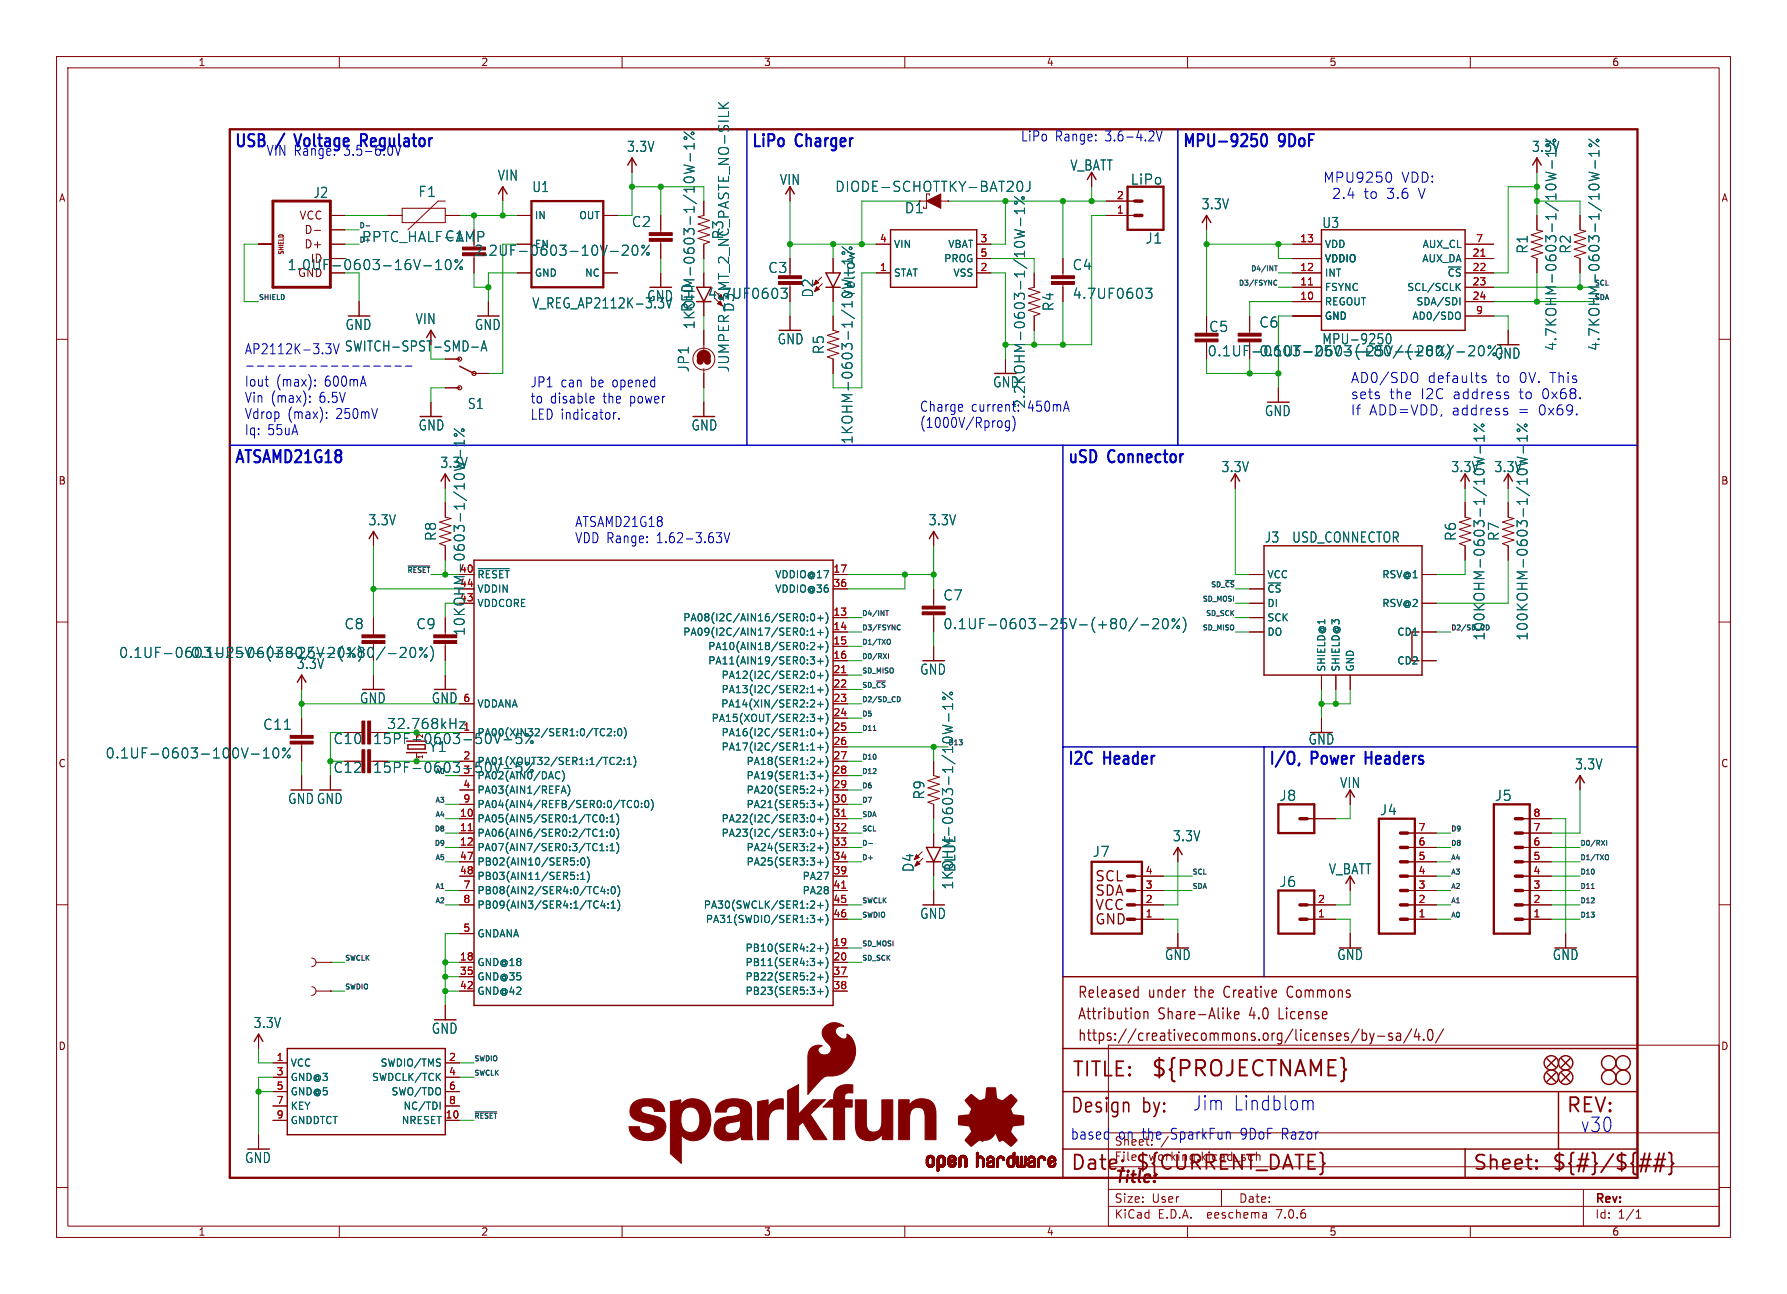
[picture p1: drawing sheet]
<svg xmlns="http://www.w3.org/2000/svg" width="316mm" height="229mm" viewBox="0 0 316 229" stroke-linecap="round" stroke-linejoin="round" font-family="sans-serif">
<defs><g id="words">
<text font-size="3.8" fill="#840000" x="203.5" y="190.8">${PROJECTNAME}</text>
<g font-size="3.5" fill="#840000">
<text x="189.5" y="190.8">TITLE:</text>
<text x="189.2" y="197.1">Design</text>
<text x="201.9" y="197.1">by:</text>
<text x="276.9" y="197.1">REV:</text>
<text x="189.2" y="207.3">Date:</text>
<text x="200.7" y="207.3">${CURRENT_DATE}</text>
<text x="260.3" y="207.3">Sheet:</text>
<text x="274.3" y="207.3">${#}/${##}</text>
</g>
<g font-size="3.5" fill="#0000c2">
<text x="210.8" y="196.6">Jim</text>
<text x="218" y="196.6">Lindblom</text>
<text x="279.4" y="200.4">v30</text>
</g>
<g font-size="3" fill="#0000c2">
<text x="41.4" y="26.9">USB</text>
<text x="49" y="26.9">/</text>
<text x="53.1" y="26.9">Voltage</text>
<text x="65.4" y="26.9">Regulator</text>
<text x="132.8" y="26.9">LiPo</text>
<text x="140.8" y="26.9">Charger</text>
<text x="209" y="26.9">MPU-9250</text>
<text x="226.3" y="26.9">9DoF</text>
<text x="41.4" y="82.8">ATSAMD21G18</text>
<text x="188.7" y="82.8">uSD</text>
<text x="196.1" y="82.8">Connector</text>
<text x="188.7" y="136.1">I2C</text>
<text x="195.3" y="136.1">Header</text>
<text x="224.3" y="136.1">I/O,</text>
<text x="232" y="136.1">Power</text>
<text x="242.3" y="136.1">Headers</text>
</g>
<text font-size="2.8" fill="#840000" x="197" y="209.7">Title:</text>
<g font-size="2.7" fill="#840000">
<text x="190.5" y="176.7">Released</text>
<text x="203.1" y="176.7">under</text>
<text x="211.5" y="176.7">the</text>
<text x="216.8" y="176.7">Creative</text>
<text x="228.3" y="176.7">Commons</text>
<text x="190.5" y="180.6">Attribution</text>
<text x="190.5" y="184.4">https://creativecommons.org/licenses/by-sa/4.0/</text>
<text x="204.8" y="180.6">Share-Alike</text>
<text x="221.1" y="180.6">4.0</text>
<text x="226.5" y="180.6">License</text>
</g>
<g font-size="2.7" fill="#0000c2">
<text x="189.2" y="201.7">based</text>
<text x="197.7" y="201.7">on the</text>
<text x="207.1" y="201.7">SparkFun</text>
<text x="219.6" y="201.7">9DoF</text>
<text x="227" y="201.7">Razor</text>
</g>
<g font-size="2.5" fill="#0000c2">
<text x="60.9" y="27.7">3.5-6.0V</text>
<text x="180.5" y="25.2">LiPo</text>
<text x="186.6" y="25.2">Range:</text>
<text x="195.5" y="25.2">3.6-4.2V</text>
<text x="233.9" y="32.4">MPU9250</text>
<text x="235.4" y="35.3">2.4</text>
<text x="241.1" y="35.3">to</text>
<text x="245.2" y="35.3">3.6</text>
<text x="247.8" y="32.4">VDD:</text>
<text x="250.9" y="35.3">V</text>
<text x="43.2" y="62.9">AP2112K-3.3V</text>
<text x="43.2" y="68.7">Iout</text>
<text x="43.2" y="71.5">Vin (max):</text>
<text x="48.8" y="68.7">(max):</text>
<text x="56.5" y="71.5">6.5V</text>
<text x="57.5" y="68.7">600mA</text>
<text x="93.7" y="68.8">JP1</text>
<text x="93.7" y="71.6">to</text>
<text x="97.3" y="71.6">disable</text>
<text x="99.1" y="68.8">can</text>
<text x="104.5" y="68.8">be opened</text>
<text x="106.7" y="71.6">the</text>
<text x="111.5" y="71.6">power</text>
<text x="238.8" y="68">AD0/SDO</text>
<text x="238.8" y="70.9">sets</text>
<text x="245.6" y="70.9">the</text>
<text x="251.2" y="70.9">I2C</text>
<text x="252.4" y="68">defaults</text>
<text x="257" y="70.9">address</text>
<text x="264.6" y="68">to</text>
<text x="268.7" y="68">0V.</text>
<text x="268.8" y="70.9">to</text>
<text x="272.9" y="70.9">0x68.</text>
<text x="274.2" y="68">This</text>
<text x="43.2" y="74.4">Vdrop</text>
<text x="43.2" y="77.3">Iq:</text>
<text x="47.3" y="77.3">55uA</text>
<text x="50.8" y="74.4">(max):</text>
<text x="59.5" y="74.4">250mV</text>
<text x="93.7" y="74.5">LED indicator.</text>
<text x="162.6" y="73.1">Charge</text>
<text x="162.6" y="76">(1000V/Rprog)</text>
<text x="238.8" y="73.8">If</text>
<text x="242.1" y="73.8">ADD=VDD,</text>
<text x="256.7" y="73.8">address</text>
<text x="268.5" y="73.8">=</text>
<text x="272.2" y="73.8">0x69.</text>
<text x="101.6" y="93.4">ATSAMD21G18</text>
<text x="101.6" y="96.3">VDD Range:</text>
<text x="116.2" y="96.3">1.62-3.63V</text>
</g>
<g font-size="2.5" fill="#006464">
<text x="110.8" y="27.1">3.3V</text>
<text x="270.8" y="27.1">3.3V</text>
<text x="55.4" y="35.2">J2</text>
<text x="73.9" y="35">F1</text>
<text x="87.9" y="32.1">VIN</text>
<text x="94" y="34.2">U1</text>
<text x="137.8" y="32.9">VIN</text>
<text x="147.6" y="34.1">DIODE-SCHOTTKY-BAT20J</text>
<text x="189.2" y="30.4">V_BATT</text>
<text x="199.9" y="32.9">LiPo</text>
<text x="111.6" y="40.4">C2</text>
<text x="212.4" y="37.2">3.3V</text>
<text x="233.7" y="40.5">U3</text>
<text x="50.8" y="48">1.0UF-0603-16V-10%</text>
<text x="63.9" y="43">PPTC_HALF-AMP</text>
<text x="78.6" y="42.9">C1</text>
<text x="128.1" y="42.4" transform="rotate(-90 128.1 42.4)">R3</text>
<text x="189.6" y="48">C4</text>
<text x="202.5" y="43.3">J1</text>
<text x="270.4" y="45" transform="rotate(-90 270.4 45)">R1</text>
<text x="278" y="45" transform="rotate(-90 278 45)">R2</text>
<text x="114.4" y="53.5">GND</text>
<text x="125.1" y="53.1">4.7UF0603</text>
<text x="135.8" y="48.5">C3</text>
<text x="144" y="52.7" transform="rotate(-90 144 52.7)">D2</text>
<text x="151.4" y="52.7" transform="rotate(-90 151.4 52.7)">Yellow</text>
<text x="189.6" y="53.1">4.7UF0603</text>
<text x="61" y="58.6">GND</text>
<text x="73.4" y="57.5">VIN</text>
<text x="83.9" y="58.6">GND</text>
<text x="94" y="54.8">V_REG_AP2112K-3.3V</text>
<text x="122.7" y="55.3" transform="rotate(-90 122.7 55.3)">RED</text>
<text x="123" y="58.3" transform="rotate(-90 123 58.3)">1KOHM-0603-1/10W-1%</text>
<text x="130" y="55.3" transform="rotate(-90 130 55.3)">D3</text>
<text x="186.5" y="55.1" transform="rotate(-90 186.5 55.1)">R4</text>
<text x="213.7" y="58.9">C5</text>
<text x="222.6" y="58.1">C6</text>
<text x="60.9" y="62.4">SWITCH-SPST-SMD-A</text>
<text x="122" y="65.9" transform="rotate(-90 122 65.9)">JP1</text>
<text x="129.1" y="65.9" transform="rotate(-90 129.1 65.9)">JUMPER-SMT_2_NC_PASTE_NO-SILK</text>
<text x="137.4" y="61.1">GND</text>
<text x="145.9" y="62.7" transform="rotate(-90 145.9 62.7)">R5</text>
<text x="222.6" y="63.2">0.1UF-0603-25V-(+80/-20%)</text>
<text x="233.7" y="61.1">MPU-9250</text>
<text x="264.2" y="63.6">GND</text>
<text x="275.4" y="62.2" transform="rotate(-90 275.4 62.2)">4.7KOHM-0603-1/10W-1%</text>
<text x="283.1" y="62.2" transform="rotate(-90 283.1 62.2)">4.7KOHM-0603-1/10W-1%</text>
<text x="175.5" y="68.7">GND</text>
<text x="73.9" y="76.3">GND</text>
<text x="82.6" y="72.5">S1</text>
<text x="122.2" y="76.3">GND</text>
<text x="171.7" y="73.1">current:</text>
<text x="181.5" y="72.3" transform="rotate(-90 181.5 72.3)">2.2KOHM-0603-1/10W-1%</text>
<text x="181.8" y="73.1">450mA</text>
<text x="223.6" y="73.8">GND</text>
<text x="77.8" y="82.9">3.3V</text>
<text x="151" y="78.7" transform="rotate(-90 151 78.7)">1KOHM-0603-1/10W-1%</text>
<text x="215.9" y="83.7">3.3V</text>
<text x="256.6" y="83.7">3.3V</text>
<text x="264.2" y="83.7">3.3V</text>
<text x="65.1" y="93.1">3.3V</text>
<text x="77.3" y="95.8" transform="rotate(-90 77.3 95.8)">R8</text>
<text x="164.1" y="93.1">3.3V</text>
<text x="257.7" y="95.8" transform="rotate(-90 257.7 95.8)">R6</text>
<text x="265.3" y="95.8" transform="rotate(-90 265.3 95.8)">R7</text>
<text x="223.6" y="96.2">J3</text>
<text x="228.4" y="96.2">USD_CONNECTOR</text>
<text x="166.7" y="106.4">C7</text>
<text x="60.8" y="111.5">C8</text>
<text x="73.5" y="111.5">C9</text>
<text x="82.4" y="112.5" transform="rotate(-90 82.4 112.5)">10KOHM-0603-1/10W-1%</text>
<text x="166.7" y="111.5">0.1UF-0603-25V-(+80/-20%)</text>
<text x="262.7" y="113.4" transform="rotate(-90 262.7 113.4)">100KOHM-0603-1/10W-1%</text>
<text x="270.4" y="113.4" transform="rotate(-90 270.4 113.4)">100KOHM-0603-1/10W-1%</text>
<text x="21" y="116.6">0.1UF-0603-25V-(+80/-20%)</text>
<text x="33.7" y="116.6">0.1UF-0603-25V-(+80/-20%)</text>
<text x="52.4" y="118.5">3.3V</text>
<text x="162.6" y="119.5">GND</text>
<text x="63.6" y="124.6">GND</text>
<text x="76.3" y="124.6">GND</text>
<text x="46.4" y="129.3">C11</text>
<text x="231.3" y="131.9">GND</text>
<text x="18.6" y="134.3">0.1UF-0603-100V-10%</text>
<text x="75.8" y="133.2">Y1</text>
<text x="278.4" y="136.3">3.3V</text>
<text x="50.9" y="142.4">GNDGND</text>
<text x="163.7" y="141.5" transform="rotate(-90 163.7 141.5)">R9</text>
<text x="226.2" y="141.8">J8</text>
<text x="236.9" y="139.6">VIN</text>
<text x="264.3" y="141.8">J5</text>
<text x="207.3" y="149">3.3V</text>
<text x="243.9" y="144.4">J4</text>
<text x="161.8" y="154.3" transform="rotate(-90 161.8 154.3)">D4</text>
<text x="169.1" y="154.3" transform="rotate(-90 169.1 154.3)">BLUE</text>
<text x="193.1" y="151.7">J7</text>
<text x="234.9" y="154.8">V_BATT</text>
<text x="168.8" y="157.4" transform="rotate(-90 168.8 157.4)">1KOHM-0603-1/10W-1%</text>
<text x="226.2" y="157.1">J6</text>
<text x="162.6" y="162.7">GND</text>
<text x="205.9" y="170">GND</text>
<text x="236.4" y="170">GND</text>
<text x="274.5" y="170">GND</text>
<text x="44.8" y="182">3.3V</text>
<text x="76.3" y="183">GND</text>
<text x="43.2" y="205.9">GND</text>
</g>
<g font-size="2.5" fill="#840000">
<text x="159.9" y="37.9">D1</text>
<text x="83.8" y="45.4">2.2UF-0603-10V-20%</text>
<text x="213.5" y="63.2">0.1UF-0603-25V-(+80/-20%)</text>
<text x="58.9" y="131.8">C10</text>
<text x="65.9" y="131.8">15PF-0603-50V-5%</text>
<text x="58.9" y="136.9">C12</text>
<text x="65.9" y="136.9">15PF-0603-50V-5%</text>
<text x="193.5" y="156.2">SCL</text>
<text x="193.5" y="158.7">SDA</text>
<text x="193.5" y="161.2">VCC</text>
<text x="193.5" y="163.8">GND</text>
</g>
<text font-size="2.5" fill="#009600" x="68.4" y="129.1">32.768kHz</text>
<g font-size="2.1" fill="#0000c2">
<text x="197" y="202.8">Sheet:</text>
<text x="205.2" y="202.8">/</text>
</g>
<g font-size="2.1" fill="#840000">
<text x="197" y="205.5">File:</text>
<text x="203.1" y="205.5">working.kicad_sch</text>
<text x="197" y="215.7">KiCad</text>
<text x="197" y="212.9">Size:</text>
<text x="203.7" y="212.9">User</text>
<text x="204.7" y="215.7">E.D.A.</text>
<text x="213.6" y="215.7">eeschema</text>
<text x="219" y="212.9">Date:</text>
<text x="226" y="215.7">7.0.6</text>
<text x="282" y="213.1">Rev:</text>
<text x="282" y="215.7">Id:</text>
<text x="286.1" y="215.7">1/1</text>
</g>
<g font-size="2" fill="#840000">
<text x="52.8" y="39.1">VCC</text>
<text x="53.7" y="41.6">D-</text>
<text x="53.7" y="44.2">D+</text>
</g>
<g font-size="2" fill="#006464">
<text x="54.8" y="46.7">ID</text>
<text x="52.6" y="49.2">GND</text>
</g>
<g font-size="1.8" fill="#840000">
<text x="35" y="11.9">1</text>
<text x="85" y="11.9">2</text>
<text x="135" y="11.9">3</text>
<text x="185" y="11.9">4</text>
<text x="235" y="11.9">5</text>
<text x="285" y="11.9">6</text>
<text x="10.3" y="35.9">A</text>
<text x="304.3" y="35.9">A</text>
<text x="10.3" y="85.9">B</text>
<text x="304.3" y="85.9">B</text>
<text x="10.3" y="135.9">C</text>
<text x="304.3" y="135.9">C</text>
<text x="10.3" y="185.9">D</text>
<text x="304.3" y="185.9">D</text>
<text x="35" y="218.7">1</text>
<text x="85" y="218.7">2</text>
<text x="135" y="218.7">3</text>
<text x="185" y="218.7">4</text>
<text x="235" y="218.7">5</text>
<text x="285" y="218.7">6</text>
</g>
<g font-size="1.8" fill="#a90000">
<text x="197.4" y="35.3">2</text>
<text x="197.4" y="37.8">1</text>
<text x="155.5" y="42.9">4</text>
<text x="173.3" y="42.9">3</text>
<text x="173.3" y="45.5">5</text>
<text x="229.8" y="42.9">13</text>
<text x="260.3" y="45.5">21</text>
<text x="260.9" y="42.9">7</text>
<text x="155.5" y="48">1</text>
<text x="173.3" y="48">2</text>
<text x="229.8" y="53.1">10</text>
<text x="229.8" y="50.5">11</text>
<text x="229.8" y="48">12</text>
<text x="260.3" y="48">22</text>
<text x="260.3" y="50.5">23</text>
<text x="260.3" y="53.1">24</text>
<text x="260.9" y="55.6">9</text>
<text x="147.3" y="101.3">17</text>
<text x="81.2" y="103.9">44</text>
<text x="147.3" y="103.9">36</text>
<text x="147.3" y="109">13</text>
<text x="147.3" y="111.5">14</text>
<text x="147.3" y="114">15</text>
<text x="147.3" y="116.6">16</text>
<text x="147.3" y="119.1">21</text>
<text x="81.8" y="124.2">6</text>
<text x="147.3" y="121.7">22</text>
<text x="147.3" y="124.2">23</text>
<text x="81.8" y="129.3">1</text>
<text x="147.3" y="126.7">24</text>
<text x="147.3" y="129.3">25</text>
<text x="147.3" y="131.8">26</text>
<text x="81.8" y="134.4">2</text>
<text x="147.3" y="134.4">27</text>
<text x="147.3" y="136.9">28</text>
<text x="81.8" y="139.4">4</text>
<text x="81.8" y="142">9</text>
<text x="147.3" y="139.4">29</text>
<text x="147.3" y="142">30</text>
<text x="81.2" y="144.5">10</text>
<text x="81.2" y="147.1">11</text>
<text x="81.2" y="149.6">12</text>
<text x="147.3" y="144.5">31</text>
<text x="147.3" y="147.1">32</text>
<text x="147.3" y="149.6">33</text>
<text x="250.8" y="149.6">6</text>
<text x="250.8" y="147.1">7</text>
<text x="271.1" y="149.6">6</text>
<text x="271.1" y="147.1">7</text>
<text x="271.1" y="144.5">8</text>
<text x="81.2" y="152.1">47</text>
<text x="81.2" y="154.7">48</text>
<text x="147.3" y="152.1">34</text>
<text x="147.3" y="154.7">39</text>
<text x="202.5" y="154.7">4</text>
<text x="250.8" y="154.7">4</text>
<text x="250.8" y="152.1">5</text>
<text x="271.1" y="154.7">4</text>
<text x="271.1" y="152.1">5</text>
<text x="81.8" y="157.2">7</text>
<text x="81.8" y="159.8">8</text>
<text x="147.3" y="157.2">41</text>
<text x="147.3" y="159.8">45</text>
<text x="202.5" y="159.8">2</text>
<text x="202.5" y="157.2">3</text>
<text x="233" y="159.8">2</text>
<text x="250.8" y="159.8">2</text>
<text x="250.8" y="157.2">3</text>
<text x="271.1" y="159.8">2</text>
<text x="271.1" y="157.2">3</text>
<text x="81.8" y="164.8">5</text>
<text x="147.3" y="167.4">19</text>
<text x="147.3" y="162.3">46</text>
<text x="202.5" y="162.3">1</text>
<text x="233" y="162.3">1</text>
<text x="250.8" y="162.3">1</text>
<text x="271.1" y="162.3">1</text>
<text x="81.2" y="169.9">18</text>
<text x="81.2" y="172.5">35</text>
<text x="147.3" y="169.9">20</text>
<text x="147.3" y="172.5">37</text>
<text x="81.2" y="175">42</text>
<text x="147.3" y="175">38</text>
<text x="48.8" y="187.7">1</text>
<text x="48.8" y="190.2">3</text>
<text x="79.3" y="187.7">2</text>
<text x="79.3" y="190.2">4</text>
<text x="48.8" y="192.8">5</text>
<text x="48.8" y="195.3">7</text>
<text x="48.8" y="197.9">9</text>
<text x="78.7" y="197.9">10</text>
<text x="79.3" y="192.8">6</text>
<text x="79.3" y="195.3">8</text>
</g>
<g font-size="1.8" fill="#006464">
<text x="94.5" y="39">IN</text>
<text x="102.3" y="39">OUT</text>
<text x="94.5" y="44">EN</text>
<text x="158" y="44">VIN</text>
<text x="166.9" y="46.6">PROG</text>
<text x="167.6" y="44">VBAT</text>
<text x="234.2" y="46.6">VDDIO</text>
<text x="234.2" y="44">VDD</text>
<text x="251.4" y="46.6">AUX_DA</text>
<text x="251.5" y="44">AUX_CL</text>
<text x="94.5" y="49.1">GND</text>
<text x="103.4" y="49.1">NC</text>
<text x="158" y="49.1">STAT</text>
<text x="168.5" y="49.1">VSS</text>
<text x="234.2" y="51.7">FSYNC</text>
<text x="234.2" y="49.1">INT</text>
<text x="248.8" y="51.7">SCL/SCLK</text>
<text x="255.9" y="49.1">~{CS}</text>
<text x="234.2" y="54.2">REGOUT</text>
<text x="234.2" y="56.7">GND</text>
<text x="249.7" y="56.7">AD0/SDO</text>
<text x="250.4" y="54.2">SDA/SDI</text>
<text x="81.2" y="101.3">40</text>
<text x="81.2" y="106.4">43</text>
<text x="84.3" y="102.5">~{RESET}</text>
<text x="84.3" y="107.5">VDDCORE</text>
<text x="84.3" y="105">VDDIN</text>
<text x="137" y="102.5">VDDIO@17</text>
<text x="137" y="105">VDDIO@36</text>
<text x="224" y="105">~{CS}</text>
<text x="224" y="107.5">DI</text>
<text x="224" y="102.5">VCC</text>
<text x="244.3" y="102.5">RSV@1</text>
<text x="244.3" y="107.5">RSV@2</text>
<text x="120.7" y="110.1">PA08(I2C/AIN16/SER0:0+)</text>
<text x="120.7" y="112.6">PA09(I2C/AIN17/SER0:1+)</text>
<text x="224" y="112.6">DO</text>
<text x="224" y="110.1">SCK</text>
<text x="247" y="112.6">CD1</text>
<text x="125.1" y="115.2">PA10(AIN18/SER0:2+)</text>
<text x="125.1" y="117.7">PA11(AIN19/SER0:3+)</text>
<text x="234.5" y="118.9" transform="rotate(-90 234.5 118.9)">SHIELD@1</text>
<text x="237.1" y="118.9" transform="rotate(-90 237.1 118.9)">SHIELD@3</text>
<text x="239.6" y="118.9" transform="rotate(-90 239.6 118.9)">GND</text>
<text x="247" y="117.7">CD2</text>
<text x="84.3" y="125.3">VDDANA</text>
<text x="127.4" y="125.3">PA14(XIN/SER2:2+)</text>
<text x="127.5" y="120.2">PA12(I2C/SER2:0+)</text>
<text x="127.5" y="122.8">PA13(I2C/SER2:1+)</text>
<text x="84.3" y="130.4">PA00(XIN32/SER1:0/TC2:0)</text>
<text x="125.7" y="127.9">PA15(XOUT/SER2:3+)</text>
<text x="127.5" y="130.4">PA16(I2C/SER1:0+)</text>
<text x="81.8" y="136.9">3</text>
<text x="84.3" y="135.5">PA01(XOUT32/SER1:1/TC2:1)</text>
<text x="127.5" y="132.9">PA17(I2C/SER1:1+)</text>
<text x="131.9" y="135.5">PA18(SER1:2+)</text>
<text x="84.3" y="138">PA02(AIN0/DAC)</text>
<text x="84.3" y="140.6">PA03(AIN1/REFA)</text>
<text x="84.3" y="143.1">PA04(AIN4/REFB/SER0:0/TC0:0)</text>
<text x="131.9" y="138">PA19(SER1:3+)</text>
<text x="131.9" y="140.6">PA20(SER5:2+)</text>
<text x="131.9" y="143.1">PA21(SER5:3+)</text>
<text x="84.3" y="145.6">PA05(AIN5/SER0:1/TC0:1)</text>
<text x="84.3" y="148.2">PA06(AIN6/SER0:2/TC1:0)</text>
<text x="127.5" y="145.6">PA22(I2C/SER3:0+)</text>
<text x="127.5" y="148.2">PA23(I2C/SER3:0+)</text>
<text x="84.3" y="150.7">PA07(AIN7/SER0:3/TC1:1)</text>
<text x="84.3" y="153.3">PB02(AIN10/SER5:0)</text>
<text x="84.3" y="155.8">PB03(AIN11/SER5:1)</text>
<text x="131.9" y="150.7">PA24(SER3:2+)</text>
<text x="131.9" y="153.3">PA25(SER3:3+)</text>
<text x="141.8" y="155.8">PA27</text>
<text x="84.3" y="158.3">PB08(AIN2/SER4:0/TC4:0)</text>
<text x="84.3" y="160.9">PB09(AIN3/SER4:1/TC4:1)</text>
<text x="124.4" y="160.9">PA30(SWCLK/SER1:2+)</text>
<text x="141.8" y="158.3">PA28</text>
<text x="84.3" y="166">GNDANA</text>
<text x="124.7" y="163.4">PA31(SWDIO/SER1:3+)</text>
<text x="84.3" y="171">GND@18</text>
<text x="84.3" y="173.6">GND@35</text>
<text x="131.7" y="168.5">PB10(SER4:2+)</text>
<text x="131.7" y="171">PB11(SER4:3+)</text>
<text x="131.7" y="173.6">PB22(SER5:2+)</text>
<text x="84.3" y="176.1">GND@42</text>
<text x="131.7" y="176.1">PB23(SER5:3+)</text>
<text x="51.3" y="188.8">VCC</text>
<text x="51.3" y="191.4">GND@3</text>
<text x="65.7" y="191.4">SWDCLK/TCK</text>
<text x="67.2" y="188.8">SWDIO/TMS</text>
<text x="51.3" y="193.9">GND@5</text>
<text x="51.3" y="196.4">KEY</text>
<text x="69.1" y="193.9">SWO/TDO</text>
<text x="71.3" y="196.4">NC/TDI</text>
<text x="51.3" y="199">GNDDTCT</text>
<text x="71" y="199">NRESET</text>
</g>
<g font-size="1.2" fill="#0f0f0f">
<text x="63.5" y="40.4">D-</text>
<text x="45.7" y="53.1">SHIELD</text>
<text x="218.9" y="50.6">D3/FSYNC</text>
<text x="221.1" y="48">D4/INT</text>
<text x="281.9" y="50.6">SCL</text>
<text x="281.9" y="53.1">SDA</text>
<text x="71.9" y="101.4">~{RESET}</text>
<text x="212.5" y="106.4">SD_MOSI</text>
<text x="214" y="103.9">SD_~{CS}</text>
<text x="152.4" y="111.5">D3/FSYNC</text>
<text x="152.4" y="109">D4/INT</text>
<text x="212.5" y="111.5">SD_MISO</text>
<text x="213.1" y="109">SD_SCK</text>
<text x="152.4" y="116.6">D0/RXI</text>
<text x="152.4" y="114.1">D1/TXO</text>
<text x="152.4" y="119.1">SD_MISO</text>
<text x="152.4" y="121.7">SD_~{CS}</text>
<text x="152.4" y="124.2">D2/SD_CD</text>
<text x="152.4" y="126.8">D5</text>
<text x="152.4" y="129.3">D11</text>
<text x="152.4" y="136.9">D12</text>
<text x="152.4" y="134.4">D10</text>
<text x="76.9" y="142">A3</text>
<text x="152.4" y="139.5">D6</text>
<text x="152.4" y="142">D7</text>
<text x="76.7" y="147.1">D8</text>
<text x="76.7" y="149.6">D9</text>
<text x="76.9" y="144.5">A4</text>
<text x="152.4" y="149.6">D-</text>
<text x="152.4" y="147.1">SCL</text>
<text x="152.4" y="144.5">SDA</text>
<text x="256.5" y="149.6">D8</text>
<text x="256.5" y="147.1">D9</text>
<text x="279.4" y="149.6">D0/RXI</text>
<text x="76.9" y="152.2">A5</text>
<text x="152.4" y="152.2">D+</text>
<text x="210.8" y="154.7">SCL</text>
<text x="256.5" y="152.2">A4</text>
<text x="256.5" y="154.7">A3</text>
<text x="279.4" y="152.2">D1/TXO</text>
<text x="279.4" y="154.7">D10</text>
<text x="76.9" y="157.2">A1</text>
<text x="76.9" y="159.8">A2</text>
<text x="152.4" y="159.8">SWCLK</text>
<text x="210.8" y="157.2">SDA</text>
<text x="256.5" y="157.2">A2</text>
<text x="256.5" y="159.8">A1</text>
<text x="279.4" y="159.8">D12</text>
<text x="279.4" y="157.2">D11</text>
<text x="152.4" y="162.3">SWDIO</text>
<text x="152.4" y="167.4">SD_MOSI</text>
<text x="256.5" y="162.3">A0</text>
<text x="279.4" y="162.3">D13</text>
<text x="61" y="169.9">SWCLK</text>
<text x="152.4" y="169.9">SD_SCK</text>
<text x="61" y="175">SWDIO</text>
<text x="83.8" y="190.3">SWCLK</text>
<text x="83.8" y="187.7">SWDIO</text>
<text x="83.8" y="197.9">~{RESET}</text>
</g>
<g font-size="1.2" fill="#006464">
<text x="63.5" y="42.9">D+</text>
<text x="256.5" y="111.5">D2/SD_CD</text>
<text x="75" y="130.6" transform="rotate(-90 75 130.6)">2</text>
<text x="167.6" y="131.8">D13</text>
<text x="76.9" y="136.9">A0</text>
</g>
<text font-size="1.2" fill="#840000" x="75" y="134.3" transform="rotate(-90 75 134.3)">1</text>
<text font-size="1.1" fill="#840000" x="50.4" y="45.1" transform="rotate(-90 50.4 45.1)">SHIELD</text>
</g></defs>
<g fill="none" stroke="#840000" stroke-width=".18">
<path d="M10 10h296v208.8h-296zM12 12h292v204.8h-292zM60 10v2M110 10v2M160 10v2M210 10v2M260 10v2M58.4 38.1h2.6M68.6 38.1h2.5M71.1 36.8h7.6v2.6h-7.6zM78.7 35.6h-1.2l-5.4 5M78.7 38.1h2.6"/>
<path d="M88.9 33v2.6M91.4 38.1h2.6M106.7 38.1h2.5M111.8 27.9v2.6M116.8 38.1v3M124.5 35.6v2.5l-1.1 .3 2.1 .6-2.1 .6 2.1 .7-2.1 .6 2.1 .6-2.1 .7 2.1 .6-1 .4v2.5M139.7 33v2.6M162.6 35.6h1.2M163.8 34.3v2.5h-.5M166.4 35.6h1.2M167.6 35.6h.1M193 30.5v2.5"/>
<path d="M195.6 35.6h5.1M195.6 38.1h5.1M213.4 38.1v2.5M271.8 27.9v2.6M271.8 38.1v2.5l1 .3-2 .6 2 .7-2 .6 2 .6-2 .7 2 .6-2 .6 1 .4v2.6M279.4 38.1v2.5l1 .3-2 .6 2 .7-2 .6 2 .6-2 .7 2 .6-2 .6 1 .4v2.6M10 60h2M45.7 43.2h2.6M55.6 40.7h1.1M58.4 43.2h2.6M58.4 40.6h2.6M63.5 53.3v2.6"/>
<path d="M76.2 58.4v2.6M83.8 45.7v2.6M86.4 53.3v2.6M91.4 48.3h2.6M106.7 48.3h2.5M116.8 42.7v3M116.8 48.3v2.5M124.5 48.3v2.5M124.5 53.3v2.6M124.5 58.4v3.4M126.4 52.7l1.4 1.4M139.7 45.7v2.6"/>
<path d="M139.7 50.3v3M139.7 55.9v2.5M145.3 49l-1.4 1.4M145.4 50.2l-1.4 1.4M147.3 45.7v2.6M147.3 50.8v2.5M147.3 55.9v2.5l1 .3-2 .6 2 .6-2 .7 2 .6-2 .6 2 .7-2 .6 1 .4v2.5M154.9 48.3h2.6M154.9 43.2h2.6M172.7 45.7h2.6M172.7 48.3h2.6M172.7 43.2h2.6"/>
<path d="M182.9 48.3v2.5l-1 .3 2 .6-2 .6 2 .7-2 .6 2 .6-2 .7 2 .6-1 .4v2.5M188 45.7v3.1M188 50.3v3M213.4 55.9v2.5M221 55.9v3M228.6 45.7h5.1M228.6 53.3h5.1M228.6 50.8h5.1M228.6 48.3h5.1M228.6 43.2h5.1M228.6 55.9h5.1M259.1 45.7h5.1"/>
<path d="M259.1 53.3h5.1M259.1 50.8h5.1M259.1 48.3h5.1M259.1 43.2h5.1M259.1 55.9h5.1M266.7 58.4v2.6M304 60h2M76.2 71.1v2.6M78.7 68.6h2.6M78.7 63.5h2.6M83.8 66h2.6M124.5 65.2v3.4"/>
<path d="M124.5 71.1v2.6M177.8 63.5v2.5M213.4 60.5v.5M221 60.5v.5M226.1 68.6v2.5M66 94v2.5M78.7 83.8v2.6M78.7 88.9v2.5l1.1 .3-2.1 .6 2.1 .7-2.1 .6 2.1 .6-2.1 .7 2.1 .6-2.1 .6 1 .4v2.6M165.1 94v2.5M218.4 83.8v2.6M259.1 83.8v2.6M259.1 88.9v2.5l1 .3-2 .6 2 .7-2 .6 2 .6-2 .7 2 .6-2 .6 1 .4v2.6"/>
<path d="M266.7 83.8v2.6M266.7 88.9v2.5l1 .3-2 .6 2 .7-2 .6 2 .6-2 .7 2 .6-2 .6 1 .4v2.6M10 110h2M53.3 119.4v2.5M66 109.2v3.1M66 113.8v3M66 119.4v2.5M78.7 109.2v3.1M78.7 113.8v3M78.7 119.4v2.5M81.3 101.6h2.5M81.3 104.1h2.5"/>
<path d="M81.3 106.7h2.5M147.3 109.2h2.6M147.3 111.8h2.6M147.3 114.3h2.6M147.3 116.8h2.6M147.3 101.6h2.6M147.3 119.4h2.6M147.3 104.1h2.6M165.1 104.1v3.1M165.1 108.7v3.1M165.1 114.3v2.5M221 109.2h2.5"/>
<path d="M221 111.8h2.5M221 101.6h2.5M221 104.1h2.5M221 106.7h2.5M233.7 119.4v2.5M236.2 119.4v2.5M238.8 119.4v2.5M251.5 111.8h2.5M251.5 116.8h2.5M251.5 101.6h2.5M251.5 106.7h2.5M304 110h2"/>
<path d="M53.3 127v3M53.3 131.6v3M53.3 137.2v2.5M58.4 137.2v2.5M73.7 133.1v1.5M81.3 124.5h2.5M81.3 139.7h2.5M147.3 121.9h2.6M147.3 124.5h2.6M147.3 127h2.6M147.3 129.5h2.6M147.3 132.1h2.6"/>
<path d="M147.3 134.6h2.6M147.3 137.2h2.6M147.3 139.7h2.6M165.1 134.6v2.6l1 .2-2 .6 2 .7-2 .6 2 .7-2 .6 2 .6-2 .7 1 .3v2.6M233.7 127v2.5M238.8 139.7v2.5M279.4 137.2v2.5M10 160h2M81.3 157.5h2.5M81.3 154.9h2.5M81.3 152.4h2.5M81.3 149.9h2.5"/>
<path d="M81.3 147.3h2.5M81.3 144.8h2.5M81.3 142.2h2.5M147.3 157.5h2.6M147.3 154.9h2.6M147.3 152.4h2.6M147.3 149.9h2.6M147.3 147.3h2.6M147.3 144.8h2.6M147.3 142.2h2.6M163.1 150.6l-1.4 1.4M163.2 151.8l-1.4 1.4"/>
<path d="M165.1 147.3v2.6M165.1 152.4v2.5M165.1 157.5v2.5M200.7 157.5h5M200.7 154.9h5M208.3 149.9v2.5M231.1 144.8h5.1M238.8 154.9v2.6M248.9 157.5h5.1M248.9 154.9h5.1M248.9 152.4h5.1M248.9 149.9h5.1"/>
<path d="M248.9 147.3h5.1M269.2 157.5h5.1M269.2 154.9h5.1M269.2 152.4h5.1M269.2 149.9h5.1M269.2 147.3h5.1M269.2 144.8h5.1M304 160h2M55.1 174.5a.76 .76 0 0 1 .8 .8 .76 .76 0 0 1-.8 .7M55.1 169.4a.76 .76 0 0 1 .8 .8 .76 .76 0 0 1-.8 .7M55.9 170.2h2.5M55.9 175.3h2.5"/>
<path d="M58.4 175.3h.1M58.4 170.2h.1M78.7 177.8v2.5M81.3 160h2.5M81.3 170.2h2.5M81.3 172.7h2.5M81.3 175.3h2.5M81.3 165.1h2.5M147.3 162.6h2.6M147.3 160h2.6M147.3 170.2h2.6M147.3 167.6h2.6"/>
<path d="M147.3 172.7h2.6M147.3 175.3h2.6M200.7 162.6h5M200.7 160h5M208.3 165.1v2.5M231.1 162.6h5.1M231.1 160h5.1M238.8 165.1v2.5M248.9 162.6h5.1M248.9 160h5.1M269.2 162.6h5.1M269.2 160h5.1"/>
<path d="M276.9 165.1v2.5M45.7 182.9v2.5M48.3 188h2.5M48.3 198.1h2.5M48.3 190.5h2.5M48.3 193h2.5M48.3 195.6h2.5M78.7 188h2.6M78.7 198.1h2.6M78.7 190.5h2.6M78.7 193h2.6M78.7 195.6h2.6"/>
<path d="M196 184.8h108v32h-108zM10 210h2M45.7 200.7v2.5M60 216.8v2M110 216.8v2M160 216.8v2M196 213.3h108M196 210.3h108M196 206.3h108M196 200.3h108M206.6 200.9l-1.3 2M210 216.8v2"/>
<path d="M216 210.3v3M223.9 214.5l.1 .9M224 215.3l-.2 .1M224 214.8h-.2M260 216.8v2M280 210.3v6.5M289.3 215.4h.9M289.3 214.3l.4-.4v1.5M304 210h2"/>
<circle cx="124.5" cy="63.5" r="1.93"/>
</g>
<g fill="none" stroke="#840000" stroke-width=".25">
<path d="M88.1 34.3l.8-1.3 .8 1.3M111 29.2l.8-1.3 .7 1.3M138.9 34.3l.8-1.3 .8 1.3M192.3 31.8l.7-1.3 .8 1.3M212.6 39.4l.8-1.3 .7 1.3M271 29.2l.8-1.3 .7 1.3M75.4 59.7l.8-1.3 .8 1.3M125.7 50.8h-2.5l1.3 2.5h-1.3M146 50.8h2.6M146 48.3h2.6l-1.3 2.5zM157.5 40.6h15.2v10.2h-15.2zM233.7 40.6h25.4v17.8h-25.4z"/>
<path d="M81.3 64.8l2.5 1.2M65.3 95.3l.7-1.3 .8 1.3M78 85.1l.7-1.3 .8 1.3M83.8 99.1h63.5v78.7h-63.5zM164.3 95.3l.8-1.3 .8 1.3M217.7 85.1l.7-1.3 .8 1.3M223.5 96.5h28v22.9h-28zM258.3 85.1l.8-1.3 .7 1.3M265.9 85.1l.8-1.3 .8 1.3M251 111.8h-1.3v5M52.6 120.7l.7-1.3 .8 1.3M71.9 133.1h3.5"/>
<path d="M278.6 138.4l.8-1.2 .8 1.2M163.8 152.4h2.6M163.8 149.9h2.6l-1.3 2.5zM207.5 151.1l.8-1.2 .7 1.2M238 141l.8-1.3 .7 1.3M238 156.2l.8-1.3 .7 1.3M188 172.7h101.6v35.6h-101.6zM45 184.2l.7-1.3 .8 1.3M50.8 185.4h27.9v15.3h-27.9zM188 185.4h101.6M188 193h101.6M273.6 187.2l1.5 1.5"/>
<path d="M273.6 189.7l1.5 1.6M275.1 187.2l-1.5 1.5M275.1 189.7l-1.5 1.6M275.6 193v10.2M276.1 189.7l1.5 1.6M276.1 187.2l1.5 1.5M277.6 187.2l-1.5 1.5M277.6 189.7l-1.5 1.6M188 203.2h101.6M259.1 203.2v5.1"/>
<circle cx="274.3" cy="188" r="1.27"/>
<circle cx="274.3" cy="190.5" r="1.27"/>
<circle cx="276.9" cy="188" r="1.27"/>
<circle cx="276.9" cy="190.5" r="1.27"/>
<circle cx="284.5" cy="190.5" r="1.27"/>
<circle cx="284.5" cy="188" r="1.27"/>
<circle cx="287" cy="190.5" r="1.27"/>
<circle cx="287" cy="188" r="1.27"/>
</g>
<g fill="none" stroke="#006464" stroke-width=".18">
<path d="M127.1 19.1h1.7M127.1 18.1l1 1M128.8 19.7v.9M128.8 18.1l-1 .8M121 29.2l1.7 .4-1.2 .3 1.2 .4M121 23.3l1.7 1.4M122.1 27.1v1.4M122.7 25.4v1M122.7 25.9h-1.7l.5 .5M179.4 34.8l1.8 1.3M180 32.2l.4-.1a1.11 1.11 0 0 1 0 1.7l-.4-.1M180.5 38.6v1.3"/>
<path d="M181.2 36.8v1M181.2 37.3h-1.8l.5 .5M182.1 32.1v1.2a.57 .57 0 0 1-.7 .5M273.4 30.4l1.7 .5-1.2 .3 1.2 .3-1.7 .5M274.5 28.4v1.4M281 30.4l1.8 .5-1.3 .3 1.3 .3-1.8 .5M281 24.6l1.8 1.4M282.1 28.4v1.4M282.8 26.6v1M282.8 27.1h-1.8l.5 .5M74.9 47h1.4M77.1 47.7h1"/>
<path d="M77.1 46.4l.5-.5v1.8M78.9 46.1l.4-.2a1.11 1.11 0 0 1 0 1.8h-.1a1.08 1.08 0 0 1-.3-1.6zM81.8 45.9l-1.4 1.8M84.5 40.9h.7a.48 .48 0 0 1 .4 .5 .48 .48 0 0 1-.4 .5h-.7M108 44.5h1.3M110.1 43.5l.2-.1h.6a.48 .48 0 0 1 .1 .7l-1 1h1.1M111.9 43.5l.5-.1a1.11 1.11 0 0 1 0 1.7h-.2a1.08 1.08 0 0 1-.3-1.6zM114.8 43.4l-1.3 1.7M117.2 54.4l-.1 .1M117.8 52.7l.5 1.8 .5-1.8M138.1 51h1.1l-.6 .7a.48 .48 0 0 1 .6 .3v.4l-.2 .3-.6 .1-.3-.2M148.9 43.6l1.8 1.4"/>
<path d="M148.9 44.7l.2-.2 .3 .2M149.9 44.5l1.2 .4M179.4 40.6l1.8 .4-1.3 .4 1.3 .3-1.8 .4M202.6 51h1.1l-.6 .7a.48 .48 0 0 1 .6 .3v.4l-.2 .3-.7 .1-.2-.2M257.7 50.7l.5 .7M257.9 55.2l.1 .1a.81 .81 0 0 1-.1 1.2M258.2 52.6v1.3M258.2 50.1l-.7 .7M80.3 75.8l1.8 1.4M81.4 79.6v1.4M82.1 77.9v1M82.1 78.4h-1.8l.5 .5"/>
<path d="M83.4 61.4h1.2M85.1 62.1l.5-1.8 .5 1.8M85.2 61.6h.7M245.3 60.6l-.2-.9 .2-.5 .2-.2 .3 .1 .1 .3 .1 .7-.2 .5M254.7 61.2l.1 .1a1.39 1.39 0 0 1-.1 1.5M255.3 61.1l-1.3 1.8M255.9 60.9a2.04 2.04 0 0 1 0 2.7M257 61.1l-1.5 2.2M257.6 62.2h1.4M259.7 61.3l.3-.2 .6 .1a.48 .48 0 0 1 .1 .7l-1 1h1.1M260.7 75l1.7 1.3M261.6 61.3l.4-.2a1.11 1.11 0 0 1 0 1.8h-.1a1.08 1.08 0 0 1-.3-1.6z"/>
<path d="M261.8 78.8v1.3M262.4 77.5h-1.7l.5 .5M262.4 77v1M263.6 61.2l-.2-.1-.3 .3 .3 .2h.2M264.5 61.1l-1.4 1.8M265.1 60.9l.1 .1M268.3 75l1.8 1.3M269.4 78.8v1.3M270.1 77v1M270.1 77.5h-1.8l.5 .5M260.7 80.8l1.7 .4-1.2 .4 1.2 .3-1.7 .4M268.3 80.8l1.8 .4-1.3 .4 1.3 .3-1.8 .4"/>
<path d="M65.8 114.6l.1 .1a1.38 1.38 0 0 1-.1 1.5M68.1 114.4l-1.5 2.3M68.7 115.6h1.3M70.8 114.7l.2-.2 .6 .1a.48 .48 0 0 1 .1 .6l-1 1.1h1.1M72.7 114.6l.4-.1a1.11 1.11 0 0 1 0 1.8h-.2a1.18 1.18 0 0 1-.2-1.7zM75.5 114.5l-1.3 1.8M76.1 114.2a2.04 2.04 0 0 1 0 2.7M84.6 100.6h5.4M142.8 109v.1M142.8 111.6v.1M142.8 109.7v.1M142.8 112.2v.1"/>
<path d="M143.3 116.1h.8l-.5 .5 .4 .2 .1 .4-.3 .2h-.4M143.3 112.3h.8M143.3 111.4l.4-.3v1.2M143.4 108.7l.2-.2a.68 .68 0 0 1 .5 .7 .68 .68 0 0 1-.5 .6l-.2-.1-.1-.4zM143.5 113.6l.4 .1 .2 .3-.8 .9h.8M143.9 118.8l.2 .4-.2 .7M144.6 109.3h1M144.6 111.9h1M144.6 114.4h1M144.6 116.9h1M144.6 119.5h1M145.1 108.8v1"/>
<path d="M145.1 111.4v.9M145.1 113.9v1M145.1 116.5v.9M145.1 119v1M146 108.3a1.46 1.46 0 0 1 0 2M146 110.9a1.46 1.46 0 0 1 0 1.9M146 113.4a1.46 1.46 0 0 1 0 2M146 116a1.46 1.46 0 0 1 0 1.9M146 118.5a1.46 1.46 0 0 1 0 1.9M198.9 109.5l.1 .1a1.38 1.38 0 0 1-.1 1.5M201.2 109.3l-1.6 2.3M201.7 110.5h1.4"/>
<path d="M203.9 109.6l.2-.2 .6 .1a.48 .48 0 0 1 .1 .7l-1 1h1.1M205.7 109.6l.4-.2a1.11 1.11 0 0 1 0 1.8h-.1a1.08 1.08 0 0 1-.3-1.6zM208.6 109.4l-1.4 1.8M209.2 109.1a2.04 2.04 0 0 1 0 2.8M44.5 133.4h1.3M46.6 134h1M46.6 132.8l.5-.5v1.7M48.4 132.4l.5-.1a1.11 1.11 0 0 1 0 1.7h-.2a1.08 1.08 0 0 1-.3-1.6zM51.3 132.3l-1.3 1.7M81.3 127.6h.9l-.9 1.2h.9M88.5 134.8l-.5 1.8M88.5 129.7l-.5 1.8"/>
<path d="M91.3 131.3l.2 .2h.4l.3-.2M93.8 131.2l.3 .3 .2-.3M94.3 134.8l-1.4 1.8M94.3 129.7l-1.4 1.8M98.5 136.5h.3l.2 .1M99 137.6l-.2 .1h-.3M99.4 139.9h.6M99.5 136.3a1.47 1.47 0 0 1-.1 1.9M100.4 138.8a1.46 1.46 0 0 1 0 2M107.4 129l.5-.2 .2 .4-.8 .9h.8M108.7 130v.1M108.7 129.3v.2"/>
<path d="M109.1 134.1l.5-.2 .2 .4-.8 .9h.8M109.3 129l.2-.2a.68 .68 0 0 1 .5 .7 .68 .68 0 0 1-.5 .6l-.2-.1-.1-.4zM110.4 128.7a1.46 1.46 0 0 1 0 1.9M110.4 135.1v.1M110.4 134.4v.1M110.9 135.2h.7M110.9 134.3l.4-.4v1.3M112.1 133.7a1.46 1.46 0 0 1 0 2M143.3 125h.8M143.3 122.5h.8M143.3 132.7h.8M143.9 128.9l.2 .4-.2 .8"/>
<path d="M144 123.9v.4M144.6 122h1M144.6 124.6h1M144.6 127.1h1M144.6 129.6h1M144.6 132.2h1M144.6 134.7h1M144.6 137.3h1M144.6 139.8h1M145.1 121.5v1M145.1 124.1v.9M145.1 126.6v1"/>
<path d="M145.1 129.2v.9M145.1 131.7v1M145.1 134.2v1M145.1 136.8v.9M145.1 139.3v1M146 121a1.46 1.46 0 0 1 0 2M146 123.6a1.46 1.46 0 0 1 0 1.9M146 126.1a1.46 1.46 0 0 1 0 2M146 128.7a1.46 1.46 0 0 1 0 1.9M146 131.2a1.46 1.46 0 0 1 0 1.9M146 133.7a1.46 1.46 0 0 1 0 2M146 136.3a1.46 1.46 0 0 1 0 1.9"/>
<path d="M146 138.8a1.46 1.46 0 0 1 0 2M166.7 128.2l1.8 .5-1.3 .3 1.3 .3M166.7 122.4l1.8 1.3M167.8 126.2v1.4M168.5 124.4v1M168.5 124.9h-1.8l.5 .5M99.2 140.3l.5-1.3 .4 1.3M102.1 152.2v.1M102.1 154.7v.2M102.1 152.9v.1M102.1 155.4v.1M102.7 154.6l.4-.4v1.3"/>
<path d="M102.7 155.5h.7M102.8 151.8l.2-.1a.68 .68 0 0 1 .4 .6 .68 .68 0 0 1-.4 .7l-.2-.1-.1-.4zM103.8 154.1a1.46 1.46 0 0 1 0 1.9M103.9 151.6a1.47 1.47 0 0 1-.1 1.9M106.1 147.9h.7M106.1 147l.3-.4v1.3M106.1 149.5l.3-.3v1.2M106.1 150.4h.7M106.1 144.3l.3-.2a.68 .68 0 0 1 .4 .6 .68 .68 0 0 1-.4 .7l-.3-.3M106.6 156.7l-.3 .9h.7M106.6 159.3l-.3 .9h.7M106.9 157.2v.9"/>
<path d="M106.9 159.8v.8M107.3 144.6v.1M107.3 145.2v.2M107.3 147.1v.1M107.3 147.8v.1M107.3 149.7v.1M107.3 150.3v.1M107.5 157.9v.2M107.5 157.3v.1M107.5 159.8v.1M107.9 145.4h.7M107.9 144.5l.4-.4v1.3"/>
<path d="M107.9 149.5l.4-.3v1.2M107.9 150.4h.7M108 146.8l.2-.2a.68 .68 0 0 1 .4 .7 .68 .68 0 0 1-.4 .6l-.2-.1-.1-.4zM108.1 159.7l.3-.4v1.3M108.3 156.9l.1-.1a.68 .68 0 0 1 .4 .6 .68 .68 0 0 1-.4 .7 .84 .84 0 0 1-.1-1.2zM109 149a1.46 1.46 0 0 1 0 1.9M109 146.4a1.46 1.46 0 0 1 0 2M109.1 144a1.47 1.47 0 0 1-.1 1.8M109.2 156.6a1.46 1.46 0 0 1 0 1.9M109.2 159.1a1.46 1.46 0 0 1 0 2M111.3 141.5l.4 .2M111.7 142.7l-.4 .1"/>
<path d="M112.4 141.6l.1-.1a.68 .68 0 0 1 .4 .7 .68 .68 0 0 1-.4 .6 .84 .84 0 0 1-.1-1.2zM113.5 142.7v.1M113.5 142v.2M114.2 141.6l.1-.1a.68 .68 0 0 1 .4 .7 .68 .68 0 0 1-.4 .6 .84 .84 0 0 1-.1-1.2zM115.2 141.4a1.46 1.46 0 0 1 0 1.9M143.9 144.2l.2 .4-.2 .7M143.9 146.7l.2 .4-.2 .7M144.6 142.3h1M144.6 144.9h1M144.6 147.4h1M144.6 150h1M144.6 152.5h1"/>
<path d="M145.1 141.9v.9M145.1 144.4v1M145.1 146.9v1M145.1 149.5v.9M145.1 152v1M145.1 159.6v1M146 141.4a1.46 1.46 0 0 1 0 1.9M146 143.9a1.46 1.46 0 0 1 0 1.9M146 146.4a1.46 1.46 0 0 1 0 2M146 149a1.46 1.46 0 0 1 0 1.9M146 151.5a1.46 1.46 0 0 1 0 2M146 159.1a1.46 1.46 0 0 1 0 2"/>
<path d="M107.5 160.5v.1M108.1 160.6h.7M144.6 167.7h1M144.6 170.3h1M144.6 172.8h1M144.6 175.4h1M144.6 160.1h1M144.6 162.7h1M145.1 162.2v.9M145.1 167.3v.9M145.1 169.8v1M145.1 172.3v1"/>
<path d="M145.1 174.9v.9M146 161.7a1.46 1.46 0 0 1 0 1.9M146 166.8a1.46 1.46 0 0 1 0 1.9M146 169.3a1.46 1.46 0 0 1 0 1.9M146 171.8a1.46 1.46 0 0 1 0 2M146 174.4a1.46 1.46 0 0 1 0 1.9M77.8 194.9v1.3"/>
<circle cx="121.2" cy="24.4" r=".25"/>
<circle cx="122.5" cy="23.6" r=".25"/>
<circle cx="179.6" cy="35.9" r=".25"/>
<circle cx="180.9" cy="35" r=".25"/>
<circle cx="281.2" cy="25.7" r=".24"/>
<circle cx="282.5" cy="24.8" r=".25"/>
<circle cx="80.7" cy="46.1" r=".25"/>
<circle cx="81.6" cy="47.4" r=".25"/>
<circle cx="113.7" cy="43.6" r=".25"/>
<circle cx="114.6" cy="44.9" r=".25"/>
<circle cx="150.4" cy="43.9" r=".25"/>
<circle cx="80.6" cy="76.9" r=".25"/>
<circle cx="81.8" cy="76.1" r=".25"/>
<circle cx="255.1" cy="62.7" r=".25"/>
<circle cx="260.9" cy="76.1" r=".25"/>
<circle cx="262.2" cy="75.2" r=".25"/>
<circle cx="268.5" cy="76.1" r=".24"/>
<circle cx="269.8" cy="75.2" r=".25"/>
<circle cx="74.4" cy="114.7" r=".25"/>
<circle cx="75.3" cy="116" r=".25"/>
<circle cx="207.5" cy="109.6" r=".25"/>
<circle cx="208.4" cy="110.9" r=".25"/>
<circle cx="50.2" cy="132.5" r=".25"/>
<circle cx="51.1" cy="133.8" r=".25"/>
<circle cx="166.9" cy="123.5" r=".25"/>
<circle cx="168.2" cy="122.6" r=".25"/>
</g>
<path d="M40.6 22.9h249v185.4h-249zM94 35.6h12.7v15.2h-12.7zM199.4 33h6.3v7.6h-6.3zM193 152.4h8.9v12.7h-8.9zM226.1 142.2h6.3v5.1h-6.3zM226.1 157.5h6.3v7.6h-6.3zM243.8 144.8h6.4v20.3h-6.4zM264.2 142.2h6.3v22.9h-6.3z" fill="none" stroke="#840000" stroke-width=".41"/>
<g fill="none" stroke="#840000" stroke-width=".61">
<path d="M200.7 35.6h1.2M200.7 38.1h1.2M199.4 157.5h1.3M199.4 154.9h1.3M229.9 144.8h1.2M247.6 157.5h1.3M247.6 154.9h1.3M247.6 152.4h1.3M247.6 149.9h1.3M247.6 147.3h1.3M268 157.5h1.2M268 154.9h1.2"/>
<path d="M268 152.4h1.2M268 149.9h1.2M268 147.3h1.2M268 144.8h1.2M199.4 162.6h1.3M199.4 160h1.3M229.9 162.6h1.2M229.9 160h1.2M247.6 162.6h1.3M247.6 160h1.3M268 162.6h1.2M268 160h1.2"/>
</g>
<path d="M231.4 50.4h.7M261.9 45.3h.7M148.8 119h.8M82.8 146.9h.7M148.8 144.4h.8M148.8 157.1h.8" fill="none" stroke="#a90000" stroke-width=".18"/>
<g fill="#840000" stroke="#840000" stroke-width=".18">
<path d="M64 132.6h.5v4.1h-.5z"/>
<path d="M65 132.6h.5v4.1h-.5z"/>
<path d="M65 127.5h.5v4.1h-.5z"/>
<path d="M64 127.5h.5v4.1h-.5z"/>
<path d="M64 113.3h4.1v.5h-4.1z"/>
<path d="M64 112.3h4.1v.5h-4.1z"/>
<path d="M123.8 198l1.9 .1v.7l-.4 1.3-1.7-.9z"/>
<path d="M139.3 192.9l1.9-1.1v5.2l2.5-2.5h2.2l-2.6 2.6 2.9 4.4h-2.3l-1.9-3.1-.8 .7v2.4h-1.9z"/>
<path d="M128.6 197.5l1.3-.2 .2 1.1-1.1 .2z"/>
<path d="M134 194.8l1.8-.3v1.3a2.32 2.32 0 0 1 2.7-1.4v1.8l-.2-.1a2.5 2.5 0 0 0-2 .7 7.1 7.1 0 0 0-.4 3.6v1.1h-1.9z"/>
<path d="M151.3 194.5h1.9v2a7.8 7.8 0 0 0 .3 3.3 1.42 1.42 0 0 0 1.6 .3 1.42 1.42 0 0 0 .8-1.4v-4.2h2v7h-1.9v-.9a2.67 2.67 0 0 1-4.5-.1 20.6 20.6 0 0 1-.2-4.9z"/>
<path d="M158.9 194.5h1.9v1a2.66 2.66 0 0 1 4.5 0 18.3 18.3 0 0 1 .2 4.4v1.6h-1.9v-2a7.8 7.8 0 0 0-.3-3.2 1.42 1.42 0 0 0-1.6-.4 1.42 1.42 0 0 0-.8 1.4l-.1 4.2h-1.9z"/>
<path d="M118.5 194.8l1.9-.3v.9a2.87 2.87 0 0 1 3-1.1 2.87 2.87 0 0 1 2.1 2.4l.2 1.4-1.9-.1a1.86 1.86 0 0 0-2.2-2.2 2.25 2.25 0 0 0-1.2 2.7 1.64 1.64 0 0 0 1.3 1.7 1.64 1.64 0 0 0 1.9-1l1.7 .9a2.8 2.8 0 0 1-4.8 .6v5l-2-1.7z"/>
<path d="M112 195a4.4 4.4 0 0 1 4.9 .1l.6 .8 .1 .6h-1.9a1.32 1.32 0 0 0-1.8-.9 .65 .65 0 0 0-.6 .7 .65 .65 0 0 0 .7 .6l.3 .1a6.2 6.2 0 0 1 3.1 1.1 2.22 2.22 0 0 1-1.7 3.5 4 4 0 0 1-4.2-1.2l-.3-1.2h1.9a1.54 1.54 0 0 0 2.5 .9l.1-.1a.8 .8 0 0 0 0-.9 .8 .8 0 0 0-.8-.4 7.5 7.5 0 0 1-3.1-1.1 1.96 1.96 0 0 1 .2-2.6z"/>
<path d="M148 192.4a4.3 4.3 0 0 1 2.8-.6v1.5h-.3a.91 .91 0 0 0-1 .2 .91 .91 0 0 0-.1 1h1.3v1.3h-1.3v5.7h-2v-5.7h-1.9l.8-.8a1.45 1.45 0 0 1 1.1-.6v-.2a2.66 2.66 0 0 1 .6-1.8z"/>
<path d="M127.2 195.1a4.8 4.8 0 0 1 5.3 0 3.8 3.8 0 0 1 .4 2.6v2.8l.2 1.1h-1.3a.56 .56 0 0 1-.6-.2 .56 .56 0 0 1-.2-.5 3.3 3.3 0 0 1-4.3 0 2.12 2.12 0 0 1 1.5-3.3l.4-.1 .4 1.1a.95 .95 0 0 0-.8 1.1 .95 .95 0 0 0 1.2 .7 1.6 1.6 0 0 0 1.5-1.9v-.4l-.8 .3-.2-1.1 .4-.1a.85 .85 0 0 0 .6-1 .85 .85 0 0 0-1.1-.6 1.15 1.15 0 0 0-1.4 1.1h-1.9l.2-.9z"/>
<path d="M145.8 181.6a2.45 2.45 0 0 1 3.4-.1 1.05 1.05 0 0 0-1.4 .5 1.05 1.05 0 0 0 .7 1.4 .75 .75 0 0 0 1.3-.1v-.4a3.8 3.8 0 0 1 .7 5.4 4.3 4.3 0 0 1-4.2 2 4.8 4.8 0 0 0-2.2 1.9l-1.2 1.3v-6.4a1.93 1.93 0 0 1 2.5-2.2 .81 .81 0 0 0-.8 .9 .81 .81 0 0 0 1 .7 1.09 1.09 0 0 0 1.3-.6 1.09 1.09 0 0 0-.4-1.3 2.08 2.08 0 0 1-.7-3z"/>
<path d="M162.2 152.3l.5 .5-.9 .4z"/>
<path d="M76.7 113.3h4.1v.5h-4.1z"/>
<path d="M76.7 112.3h4.1v.5h-4.1z"/>
<path d="M137.7 49.8h4v.5h-4z"/>
<path d="M137.7 48.8h4v.5h-4z"/>
<path d="M51.3 131.1h4.1v.5h-4.1z"/>
<path d="M51.3 130h4.1v.6h-4.1z"/>
<path d="M211.3 59.9h4.1v.6h-4.1z"/>
<path d="M211.3 58.9h4.1v.5h-4.1z"/>
<path d="M218.9 59.9h4.1v.6h-4.1z"/>
<path d="M218.9 58.9h4.1v.5h-4.1z"/>
<path d="M163.8 35.6l2.6-1.3v2.5z"/>
<path d="M185.9 49.8h4.1v.5h-4.1z"/>
<path d="M185.9 48.8h4.1v.5h-4.1z"/>
<path d="M114.8 42.2h4.1v.5h-4.1z"/>
<path d="M114.8 41.1h4.1v.6h-4.1z"/>
<path d="M163.8 205.7l.4 .1z"/>
<path d="M163.8 205.7h.4z"/>
<path d="M163.8 205.6l.4 .1z"/>
<path d="M163.8 205.6h.4z"/>
<path d="M163.8 205.5l.4 .1z"/>
<path d="M163.8 205.5h.4z"/>
<path d="M163.8 205.4l.4 .1z"/>
<path d="M163.8 205.4h.4z"/>
<path d="M163.8 205.3l.4 .1z"/>
<path d="M163.8 205.3h.4z"/>
<path d="M163.8 205.2l.4 .1z"/>
<path d="M163.8 205.2h.4z"/>
<path d="M163.8 205.1l.4 .1z"/>
<path d="M163.8 205.1h.4z"/>
<path d="M163.8 205l.4 .1z"/>
<path d="M163.8 205h.4z"/>
<path d="M163.8 205.8h.4z"/>
<path d="M163.8 204.9l.4 .1z"/>
<path d="M163.8 204.9h.4z"/>
<path d="M163.8 205.9h.5z"/>
<path d="M163.8 205.9h.4z"/>
<path d="M163.8 205.8l.4 .1z"/>
<path d="M163.8 204.8l.4 .1z"/>
<path d="M163.8 204.8h.4z"/>
<path d="M163.8 204.8h.5z"/>
<path d="M163.8 206h.5z"/>
<path d="M163.8 205.9l.5 .1z"/>
<path d="M163.8 206h.6z"/>
<path d="M163.8 204.7l.6 .1z"/>
<path d="M163.8 204.7h.6z"/>
<path d="M163.9 206h.5z"/>
<path d="M163.9 204.7h.5z"/>
<path d="M163.9 204.7h.6z"/>
<path d="M163.9 206.1h1.3z"/>
<path d="M163.9 206l.6 .1z"/>
<path d="M163.9 204.7h1.3z"/>
<path d="M163.9 204.6l1.3 .1z"/>
<path d="M163.9 204.6h1.3z"/>
<path d="M163.9 206.1h1.2z"/>
<path d="M163.9 204.6h1.2z"/>
<path d="M163.9 206.1l1.2 .1z"/>
<path d="M164 206.2h1.1z"/>
<path d="M164 204.6h1.1z"/>
<path d="M164 204.5l1.1 .1z"/>
<path d="M164 204.5h1.1z"/>
<path d="M164 206.2h1z"/>
<path d="M164 204.5h1z"/>
<path d="M164 206.2l1 .1z"/>
<path d="M164 206.3h1z"/>
<path d="M164.1 206.3h.9z"/>
<path d="M164.1 204.5h.9z"/>
<path d="M164.1 204.4l.9 .1z"/>
<path d="M164.1 204.4h.8z"/>
<path d="M164.1 206.3h.8z"/>
<path d="M164.2 206.3h.7z"/>
<path d="M164.2 204.4h.7z"/>
<path d="M164.2 206.3l.7 .1z"/>
<path d="M164.2 206.4h.7z"/>
<path d="M164.2 206.4h.6z"/>
<path d="M164.2 204.4h.6z"/>
<path d="M164.3 206.4h.5z"/>
<path d="M164.3 204.3l.5 .1z"/>
<path d="M164.3 204.3h.5z"/>
<path d="M164.3 206.4h.4z"/>
<path d="M164.3 204.3h.4z"/>
<path d="M164.4 206.4h.3z"/>
<path d="M164.4 204.3h.3z"/>
<path d="M164.4 206.4h.2z"/>
<path d="M164.4 204.3h.2z"/>
<path d="M164.6 204.7h.6z"/>
<path d="M164.6 206l.6 .1z"/>
<path d="M164.6 206h.6z"/>
<path d="M164.7 206h.5z"/>
<path d="M164.7 204.7h.5z"/>
<path d="M164.7 204.7l.5 .1z"/>
<path d="M164.7 204.8h.5z"/>
<path d="M164.8 205.9l.4 .1z"/>
<path d="M164.8 204.8h.4z"/>
<path d="M164.8 205.9h.4z"/>
<path d="M164.8 204.8l.4 .1z"/>
<path d="M164.8 204.9h.4z"/>
<path d="M164.8 205.8l.4 .1z"/>
<path d="M164.8 205.8h.4z"/>
<path d="M164.9 205.8h.4z"/>
<path d="M164.9 204.9l.4 .1z"/>
<path d="M164.9 204.9h.4z"/>
<path d="M164.9 205.7l.4 .1z"/>
<path d="M164.9 205.7h.4z"/>
<path d="M164.9 205.6l.4 .1z"/>
<path d="M164.9 205.6h.4z"/>
<path d="M164.9 205.5l.4 .1z"/>
<path d="M164.9 205.5h.4z"/>
<path d="M164.9 205.4l.4 .1z"/>
<path d="M164.9 205.4h.4z"/>
<path d="M164.9 205.3l.4 .1z"/>
<path d="M164.9 205.3h.4z"/>
<path d="M164.9 205.2l.4 .1z"/>
<path d="M164.9 205.2h.4z"/>
<path d="M164.9 205.1l.4 .1z"/>
<path d="M164.9 205.1h.4z"/>
<path d="M164.9 205l.4 .1z"/>
<path d="M164.9 205h.4z"/>
<path d="M165.7 207.1h.2z"/>
<path d="M165.7 207.1h.3z"/>
<path d="M165.7 207l.3 .1z"/>
<path d="M165.7 207h.3z"/>
<path d="M165.7 207h.4z"/>
<path d="M165.7 206.9l.4 .1z"/>
<path d="M165.7 206.9h.4z"/>
<path d="M165.7 206.8l.4 .1z"/>
<path d="M165.7 206.8h.4z"/>
<path d="M165.7 206.7l.4 .1z"/>
<path d="M165.7 206.7h.4z"/>
<path d="M165.7 206.6l.4 .1z"/>
<path d="M165.7 206.6h.4z"/>
<path d="M165.7 206.5l.4 .1z"/>
<path d="M165.7 206.5h.4z"/>
<path d="M165.7 206.4l.4 .1z"/>
<path d="M165.7 206.4h.4z"/>
<path d="M165.7 206.4h1.1z"/>
<path d="M165.7 206.3l1.1 .1z"/>
<path d="M165.7 206.3h1.1z"/>
<path d="M165.7 206.3h1.2z"/>
<path d="M165.7 206.2l1.2 .1z"/>
<path d="M165.7 206.2h1.2z"/>
<path d="M165.7 206.2h1.3z"/>
<path d="M165.7 206.1l1.3 .1z"/>
<path d="M165.7 206.1h1.3z"/>
<path d="M165.7 206.1h1.4z"/>
<path d="M165.7 206l.7 .1z"/>
<path d="M165.7 206h.6z"/>
<path d="M165.7 206h.5z"/>
<path d="M165.7 205.9l.5 .1z"/>
<path d="M165.7 205.9h.5z"/>
<path d="M165.7 205.9h.4z"/>
<path d="M165.7 205.8l.4 .1z"/>
<path d="M165.7 205.8h.4z"/>
<path d="M165.7 205.7l.4 .1z"/>
<path d="M165.7 205.7h.4z"/>
<path d="M165.7 205.6l.4 .1z"/>
<path d="M165.7 205.6h.4z"/>
<path d="M165.7 205.5l.4 .1z"/>
<path d="M165.7 205.5h.4z"/>
<path d="M165.7 205.4l.4 .1z"/>
<path d="M165.7 205.4h.4z"/>
<path d="M165.7 205.3l.4 .1z"/>
<path d="M165.7 205.3h.4z"/>
<path d="M165.7 205.2l.4 .1z"/>
<path d="M165.7 205.2h.4z"/>
<path d="M165.7 205.1l.4 .1z"/>
<path d="M165.7 205.1h.4z"/>
<path d="M165.7 205l.4 .1z"/>
<path d="M165.7 205h.4z"/>
<path d="M165.7 204.9l.4 .1z"/>
<path d="M165.7 204.9h.4z"/>
<path d="M165.7 204.9h.5z"/>
<path d="M165.7 204.8l.5 .1z"/>
<path d="M165.7 204.8h.5z"/>
<path d="M165.8 207.1h.1z"/>
<path d="M165.8 204.8h.4z"/>
<path d="M165.8 204.7l.5 .1z"/>
<path d="M165.8 204.7h.5z"/>
<path d="M165.8 204.7h.6z"/>
<path d="M165.8 204.7h1.3z"/>
<path d="M165.8 204.6l1.3 .1z"/>
<path d="M165.8 204.6h1.2z"/>
<path d="M165.9 204.6h1.1z"/>
<path d="M165.9 204.5l1.1 .1z"/>
<path d="M165.9 204.5h1.1z"/>
<path d="M165.9 204.5h1z"/>
<path d="M166 204.5h.9z"/>
<path d="M166 204.4l.9 .1z"/>
<path d="M166 204.4h.8z"/>
<path d="M166.1 204.4h.7z"/>
<path d="M166.2 206.4h.5z"/>
<path d="M166.2 204.3l.5 .1z"/>
<path d="M166.2 204.3h.5z"/>
<path d="M166.3 204.3h.3z"/>
<path d="M166.3 206.4h.3z"/>
<path d="M166.3 204.3h.2z"/>
<path d="M166.4 206.4h.1z"/>
<path d="M166.5 204.7h.6z"/>
<path d="M166.5 206l.6 .1z"/>
<path d="M166.6 206h.5z"/>
<path d="M166.6 204.7h.5z"/>
<path d="M166.6 204.7l.5 .1z"/>
<path d="M166.6 204.8h.5z"/>
<path d="M166.7 206h.4z"/>
<path d="M166.7 204.8h.4z"/>
<path d="M166.7 205.9l.4 .1z"/>
<path d="M166.7 205.9h.4z"/>
<path d="M166.7 205.9h.5z"/>
<path d="M166.7 204.8l.5 .1z"/>
<path d="M166.7 204.9h.5z"/>
<path d="M166.8 205.8l.4 .1z"/>
<path d="M166.8 205.8h.4z"/>
<path d="M166.8 204.9h.4z"/>
<path d="M166.8 205.7l.4 .1z"/>
<path d="M166.8 205h.4z"/>
<path d="M166.8 204.9l.4 .1z"/>
<path d="M166.8 205.7h.4z"/>
<path d="M166.8 205.6l.4 .1z"/>
<path d="M166.8 205.6h.4z"/>
<path d="M166.8 205.5l.4 .1z"/>
<path d="M166.8 205.5h.4z"/>
<path d="M166.8 205.4l.4 .1z"/>
<path d="M166.8 205.4h.4z"/>
<path d="M166.8 205.3l.4 .1z"/>
<path d="M166.8 205.3h.4z"/>
<path d="M166.8 205.2l.4 .1z"/>
<path d="M166.8 205.2h.4z"/>
<path d="M166.8 205.1l.4 .1z"/>
<path d="M166.8 205.1h.4z"/>
<path d="M166.8 205l.4 .1z"/>
<path d="M167.6 205.8l.5 .1z"/>
<path d="M167.6 205.8h.4z"/>
<path d="M167.6 205.7l.4 .1z"/>
<path d="M167.6 205.7h.4z"/>
<path d="M167.6 205.7h.5z"/>
<path d="M167.6 205.6l.6 .1z"/>
<path d="M167.6 205.6h.6z"/>
<path d="M167.6 205.6h.7z"/>
<path d="M167.6 205.6h.8z"/>
<path d="M167.6 205.5l.8 .1z"/>
<path d="M167.6 205.5h.8z"/>
<path d="M167.6 205.5h.9z"/>
<path d="M167.6 205.5h1z"/>
<path d="M167.6 205.4l1 .1z"/>
<path d="M167.6 205.4h1.1z"/>
<path d="M167.6 205.4h1.2z"/>
<path d="M167.6 205.3l1.3 .1z"/>
<path d="M167.6 205.3h1.3z"/>
<path d="M167.6 205.3h1.4z"/>
<path d="M167.6 205.2l.4 .1z"/>
<path d="M167.6 205.2h.4z"/>
<path d="M167.6 205.1l.4 .1z"/>
<path d="M167.6 205.1h.4z"/>
<path d="M167.6 205l.4 .1z"/>
<path d="M167.6 205h.4z"/>
<path d="M167.6 204.9l.4 .1z"/>
<path d="M167.6 204.9h.4z"/>
<path d="M167.6 204.9h.5z"/>
<path d="M167.6 205.9h.5z"/>
<path d="M167.6 204.8l.5 .1z"/>
<path d="M167.6 204.8h.5z"/>
<path d="M167.7 206h.5z"/>
<path d="M167.7 206h.4z"/>
<path d="M167.7 205.9l.4 .1z"/>
<path d="M167.7 204.8h.4z"/>
<path d="M167.7 204.8h.5z"/>
<path d="M167.7 204.7l.5 .1z"/>
<path d="M167.7 204.7h.5z"/>
<path d="M167.7 206.1h1.3z"/>
<path d="M167.7 206l.6 .1z"/>
<path d="M167.7 204.7h.6z"/>
<path d="M167.7 204.7h1.3z"/>
<path d="M167.7 204.6l1.3 .1z"/>
<path d="M167.7 204.6h1.3z"/>
<path d="M167.8 206.1h1.1z"/>
<path d="M167.8 204.6h1.2z"/>
<path d="M167.8 206.1l1.1 .1z"/>
<path d="M167.8 206.2h1.1z"/>
<path d="M167.8 204.6h1.1z"/>
<path d="M167.8 204.5l1.1 .1z"/>
<path d="M167.8 204.5h1.1z"/>
<path d="M167.9 206.2l.9 .1z"/>
<path d="M167.9 204.5h1z"/>
<path d="M167.9 206.3h.9z"/>
<path d="M167.9 204.5h.9z"/>
<path d="M167.9 204.4l.9 .1z"/>
<path d="M168 204.4h.8z"/>
<path d="M168 206.3h.7z"/>
<path d="M168 204.4h.7z"/>
<path d="M168 206.3l.7 .1z"/>
<path d="M168 206.4h.7z"/>
<path d="M168.1 206.4h.6z"/>
<path d="M168.1 204.3l.5 .1z"/>
<path d="M168.1 206.4h.5z"/>
<path d="M168.1 205.2l1 .1z"/>
<path d="M168.1 205.2h1z"/>
<path d="M168.1 204.3h.5z"/>
<path d="M168.2 206.4h.4z"/>
<path d="M168.2 205.2h.9z"/>
<path d="M168.2 204.3h.3z"/>
<path d="M168.2 206.4h.3z"/>
<path d="M168.3 205.2h.8z"/>
<path d="M168.3 204.3h.1z"/>
<path d="M168.3 205.1l.8 .1z"/>
<path d="M168.3 205.1h.8z"/>
<path d="M168.4 205.1h.7z"/>
<path d="M168.4 204.7h.6z"/>
<path d="M168.4 206l.6 .1z"/>
<path d="M168.5 204.7h.5z"/>
<path d="M168.5 206h.5z"/>
<path d="M168.5 205.1h.6z"/>
<path d="M168.5 205l.6 .1z"/>
<path d="M168.5 204.7l.5 .1z"/>
<path d="M168.5 204.8h.5z"/>
<path d="M168.6 204.8h.5z"/>
<path d="M168.6 206h.4z"/>
<path d="M168.6 205.9l.4 .1z"/>
<path d="M168.6 205h.5z"/>
<path d="M168.6 205.9h.5z"/>
<path d="M168.6 204.8l.5 .1z"/>
<path d="M168.6 204.9h.5z"/>
<path d="M168.7 205.9h.4z"/>
<path d="M168.7 205.8l.4 .1z"/>
<path d="M168.7 205.8h.4z"/>
<path d="M168.7 205h.4z"/>
<path d="M168.7 204.9l.4 .1z"/>
<path d="M168.7 204.9h.4z"/>
<path d="M168.7 205.7l.4 .1z"/>
<path d="M168.7 205.7h.4z"/>
<path d="M168.7 205.6l.4 .1z"/>
<path d="M168.8 205.6h.3z"/>
<path d="M168.9 205.6h.2z"/>
<path d="M168.9 205.5l.2 .1z"/>
<path d="M169 205.5h.1z"/>
<path d="M169.5 206.3l.3 .1z"/>
<path d="M169.5 206.3h.3z"/>
<path d="M169.5 206.3h.4z"/>
<path d="M169.5 206.2l.4 .1z"/>
<path d="M169.5 206.2h.4z"/>
<path d="M169.5 206.1l.4 .1z"/>
<path d="M169.5 206.1h.4z"/>
<path d="M169.5 206l.4 .1z"/>
<path d="M169.5 206h.4z"/>
<path d="M169.5 205.9l.4 .1z"/>
<path d="M169.5 205.9h.4z"/>
<path d="M169.5 205.8l.4 .1z"/>
<path d="M169.5 205.8h.4z"/>
<path d="M169.5 205.7l.4 .1z"/>
<path d="M169.5 205.7h.4z"/>
<path d="M169.5 205.6l.4 .1z"/>
<path d="M169.5 205.6h.4z"/>
<path d="M169.5 205.5l.4 .1z"/>
<path d="M169.5 205.5h.4z"/>
<path d="M169.5 205.4l.4 .1z"/>
<path d="M169.5 205.4h.4z"/>
<path d="M169.5 205.3l.4 .1z"/>
<path d="M169.5 205.3h.4z"/>
<path d="M169.5 205.2l.4 .1z"/>
<path d="M169.5 205.2h.4z"/>
<path d="M169.5 205.1l.4 .1z"/>
<path d="M169.5 205.1h.4z"/>
<path d="M169.5 205l.4 .1z"/>
<path d="M169.5 205h.4z"/>
<path d="M169.5 206.4h.3z"/>
<path d="M169.5 204.9l.4 .1z"/>
<path d="M169.5 204.9h.4z"/>
<path d="M169.6 206.4h.2z"/>
<path d="M169.6 204.9h.3z"/>
<path d="M169.6 204.9h.4z"/>
<path d="M169.6 206.4h.1z"/>
<path d="M169.6 204.8l.4 .1z"/>
<path d="M169.6 204.8h.4z"/>
<path d="M169.6 204.8h.5z"/>
<path d="M169.6 204.7l.5 .1z"/>
<path d="M169.6 204.7h.5z"/>
<path d="M169.6 204.7h.6z"/>
<path d="M169.6 204.7h1.3z"/>
<path d="M169.7 204.6l1.2 .1z"/>
<path d="M169.7 204.6h1.2z"/>
<path d="M169.7 204.6h1.1z"/>
<path d="M169.7 204.5l1.1 .1z"/>
<path d="M169.7 204.5h1.1z"/>
<path d="M169.8 204.5h1z"/>
<path d="M169.8 204.5h.9z"/>
<path d="M169.8 204.4l.9 .1z"/>
<path d="M169.9 204.4h.8z"/>
<path d="M169.9 204.4h.7z"/>
<path d="M170 204.3l.5 .1z"/>
<path d="M170 204.3h.5z"/>
<path d="M170.1 204.3h.4z"/>
<path d="M170.1 204.3h.3z"/>
<path d="M170.2 204.3h.2z"/>
<path d="M170.3 204.7h.6z"/>
<path d="M170.4 204.7h.5z"/>
<path d="M170.4 204.7l.5 .1z"/>
<path d="M170.5 204.8h.4z"/>
<path d="M170.5 204.8h.5z"/>
<path d="M170.5 204.8l.5 .1z"/>
<path d="M170.6 204.9h.4z"/>
<path d="M170.6 206.3l.3 .1z"/>
<path d="M170.6 206.3h.3z"/>
<path d="M170.6 206.3h.4z"/>
<path d="M170.6 206.2l.4 .1z"/>
<path d="M170.6 206.2h.4z"/>
<path d="M170.6 206.1l.4 .1z"/>
<path d="M170.6 206.1h.4z"/>
<path d="M170.6 206l.4 .1z"/>
<path d="M170.6 206h.4z"/>
<path d="M170.6 205.9l.4 .1z"/>
<path d="M170.6 205.9h.4z"/>
<path d="M170.6 205.8l.4 .1z"/>
<path d="M170.6 205.8h.4z"/>
<path d="M170.6 205.7l.4 .1z"/>
<path d="M170.6 205.7h.4z"/>
<path d="M170.6 205.6l.4 .1z"/>
<path d="M170.6 205.6h.4z"/>
<path d="M170.6 205.5l.4 .1z"/>
<path d="M170.6 205.5h.4z"/>
<path d="M170.6 205.4l.4 .1z"/>
<path d="M170.6 205.4h.4z"/>
<path d="M170.6 205.3l.4 .1z"/>
<path d="M170.6 205.3h.4z"/>
<path d="M170.6 205.2l.4 .1z"/>
<path d="M170.6 205.2h.4z"/>
<path d="M170.6 205.1l.4 .1z"/>
<path d="M170.6 205.1h.4z"/>
<path d="M170.6 205l.4 .1z"/>
<path d="M170.6 205h.4z"/>
<path d="M170.6 204.9l.4 .1z"/>
<path d="M170.6 206.4h.2z"/>
<path d="M170.6 206.4h.3z"/>
<path d="M170.6 206.4h.1z"/>
<path d="M172.7 206.4h.1z"/>
<path d="M172.7 203.9h.2z"/>
<path d="M172.7 206.4h.2z"/>
<path d="M172.7 206.3l.2 .1z"/>
<path d="M172.7 206.3h.2z"/>
<path d="M172.7 206.2l.2 .1z"/>
<path d="M172.7 206.2h.2z"/>
<path d="M172.7 206.1l.2 .1z"/>
<path d="M172.7 206.1h.2z"/>
<path d="M172.7 206l.2 .1z"/>
<path d="M172.7 206h.2z"/>
<path d="M172.7 205.9l.2 .1z"/>
<path d="M172.7 205.9h.2z"/>
<path d="M172.7 205.8l.2 .1z"/>
<path d="M172.7 205.8h.2z"/>
<path d="M172.7 205.7l.2 .1z"/>
<path d="M172.7 205.7h.2z"/>
<path d="M172.7 205.6l.2 .1z"/>
<path d="M172.7 205.6h.2z"/>
<path d="M172.7 205.5l.2 .1z"/>
<path d="M172.7 205.5h.2z"/>
<path d="M172.7 205.4l.2 .1z"/>
<path d="M172.7 205.4h.2z"/>
<path d="M172.7 205.3l.2 .1z"/>
<path d="M172.7 205.3h.2z"/>
<path d="M172.7 205.2l.2 .1z"/>
<path d="M172.7 205.2h.2z"/>
<path d="M172.7 205.1l.2 .1z"/>
<path d="M172.7 205.1h.2z"/>
<path d="M172.7 205.1h.3z"/>
<path d="M172.7 205l.3 .1z"/>
<path d="M172.7 205h.3z"/>
<path d="M172.7 204.9l.3 .1z"/>
<path d="M172.7 204.9h.3z"/>
<path d="M172.7 204.8l.4 .1z"/>
<path d="M172.7 204.8h.4z"/>
<path d="M172.7 204.8h.5z"/>
<path d="M172.7 204.7l.5 .1z"/>
<path d="M172.7 204.7h.6z"/>
<path d="M172.7 204.7h1.2z"/>
<path d="M172.7 204.7h1.1z"/>
<path d="M172.7 204.6l1.1 .1z"/>
<path d="M172.7 204.6h1.1z"/>
<path d="M172.7 204.6h1z"/>
<path d="M172.7 204.5l1 .1z"/>
<path d="M172.7 204.5h1z"/>
<path d="M172.7 204.5h.3z"/>
<path d="M172.7 204.5h.2z"/>
<path d="M172.7 204.4l.2 .1z"/>
<path d="M172.7 204.4h.2z"/>
<path d="M172.7 204.3l.2 .1z"/>
<path d="M172.7 204.3h.2z"/>
<path d="M172.7 204.2l.2 .1z"/>
<path d="M172.7 204.2h.2z"/>
<path d="M172.7 204.1l.2 .1z"/>
<path d="M172.7 204.1h.2z"/>
<path d="M172.7 204l.2 .1z"/>
<path d="M172.7 204h.2z"/>
<path d="M172.7 203.9l.2 .1z"/>
<path d="M172.7 203.8l.2 .1z"/>
<path d="M172.7 203.8h.2z"/>
<path d="M172.8 203.8h.1z"/>
<path d="M173.1 204.5h.5z"/>
<path d="M173.2 204.5h.3z"/>
<path d="M173.3 204.4l.1 .1z"/>
<path d="M173.4 204.7h.5z"/>
<path d="M173.4 204.7l.5 .1z"/>
<path d="M173.5 204.8h.4z"/>
<path d="M173.6 204.8h.3z"/>
<path d="M173.6 204.8h.4z"/>
<path d="M173.6 204.8l.4 .1z"/>
<path d="M173.6 204.9h.4z"/>
<path d="M173.7 204.9h.3z"/>
<path d="M173.7 204.9l.3 .1z"/>
<path d="M173.7 205h.3z"/>
<path d="M173.7 205.1h.3z"/>
<path d="M173.7 205l.3 .1z"/>
<path d="M173.7 206.4h.1z"/>
<path d="M173.7 206.4h.2z"/>
<path d="M173.7 206.4h.3z"/>
<path d="M173.7 206.3l.3 .1z"/>
<path d="M173.7 206.3h.3z"/>
<path d="M173.7 206.2l.3 .1z"/>
<path d="M173.7 206.2h.3z"/>
<path d="M173.7 206.1l.3 .1z"/>
<path d="M173.7 206.1h.3z"/>
<path d="M173.7 206l.3 .1z"/>
<path d="M173.7 206h.3z"/>
<path d="M173.7 205.9l.3 .1z"/>
<path d="M173.7 205.9h.3z"/>
<path d="M173.7 205.8l.3 .1z"/>
<path d="M173.7 205.8h.3z"/>
<path d="M173.7 205.7l.3 .1z"/>
<path d="M173.7 205.7h.3z"/>
<path d="M173.7 205.6l.3 .1z"/>
<path d="M173.7 205.6h.3z"/>
<path d="M173.7 205.5l.3 .1z"/>
<path d="M173.7 205.5h.3z"/>
<path d="M173.7 205.4l.3 .1z"/>
<path d="M173.7 205.4h.3z"/>
<path d="M173.7 205.3l.3 .1z"/>
<path d="M173.7 205.3h.3z"/>
<path d="M173.7 205.2l.3 .1z"/>
<path d="M173.7 205.2h.3z"/>
<path d="M173.7 205.1l.3 .1z"/>
<path d="M174.5 206h.3z"/>
<path d="M174.5 205.9l.3 .1z"/>
<path d="M174.5 205.9h.2z"/>
<path d="M174.5 205.9h.3z"/>
<path d="M174.5 205.8l.3 .1z"/>
<path d="M174.5 205.8h.3z"/>
<path d="M174.5 205.2h.1z"/>
<path d="M174.5 205.2h.2z"/>
<path d="M174.5 205.1l.2 .1z"/>
<path d="M174.5 205.1h.2z"/>
<path d="M174.5 206.1h.3z"/>
<path d="M174.5 206l.3 .1z"/>
<path d="M174.5 205l.2 .1z"/>
<path d="M174.5 205h.3z"/>
<path d="M174.5 206.1h.4z"/>
<path d="M174.5 205.7l.3 .1z"/>
<path d="M174.5 205.7h.4z"/>
<path d="M174.5 204.9l.3 .1z"/>
<path d="M174.5 204.9h.3z"/>
<path d="M174.5 206.2h.5z"/>
<path d="M174.5 206.1l.4 .1z"/>
<path d="M174.5 205.7h.5z"/>
<path d="M174.5 206.2h.8z"/>
<path d="M174.5 204.9h.4z"/>
<path d="M174.5 204.8l.4 .1z"/>
<path d="M174.5 205.6l.6 .1z"/>
<path d="M174.5 204.8h.4z"/>
<path d="M174.5 205.6h.6z"/>
<path d="M174.6 206.2h.7z"/>
<path d="M174.6 205.6h.5z"/>
<path d="M174.6 204.8h.3z"/>
<path d="M174.6 205.6h.6z"/>
<path d="M174.6 206.3h.7z"/>
<path d="M174.6 206.2l.7 .1z"/>
<path d="M174.6 204.8h.4z"/>
<path d="M174.6 204.7l.5 .1z"/>
<path d="M174.6 204.7h.5z"/>
<path d="M174.6 205.6h.7z"/>
<path d="M174.6 204.7h1.1z"/>
<path d="M174.6 205.5l.7 .1z"/>
<path d="M174.6 206.3h.8z"/>
<path d="M174.6 205.5h.7z"/>
<path d="M174.7 206.3h.7z"/>
<path d="M174.7 204.7h1z"/>
<path d="M174.7 205.5h.7z"/>
<path d="M174.7 204.6l.9 .1z"/>
<path d="M174.7 206.3l.7 .1z"/>
<path d="M174.7 204.6h.9z"/>
<path d="M174.7 206.4h.7z"/>
<path d="M174.7 205.5h.8z"/>
<path d="M174.7 205.5h1.1z"/>
<path d="M174.8 206.4h.6z"/>
<path d="M174.8 204.6h.7z"/>
<path d="M174.8 204.5l.7 .1z"/>
<path d="M174.8 205.5h1z"/>
<path d="M174.8 206.4h.5z"/>
<path d="M174.8 204.5h.7z"/>
<path d="M174.8 205.4l1 .1z"/>
<path d="M174.8 205.4h1z"/>
<path d="M174.9 204.5h.5z"/>
<path d="M174.9 206.4l.4 .1z"/>
<path d="M174.9 205.4h.9z"/>
<path d="M175 204.5h.3z"/>
<path d="M175 205.4h.8z"/>
<path d="M175.1 205.3l.7 .1z"/>
<path d="M175.1 206.2h.2z"/>
<path d="M175.1 205.3h.7z"/>
<path d="M175.1 204.4l.1 .1z"/>
<path d="M175.2 205.3h.6z"/>
<path d="M175.2 204.7h.5z"/>
<path d="M175.2 204.7l.5 .1z"/>
<path d="M175.3 205.3h.5z"/>
<path d="M175.3 205.2l.5 .1z"/>
<path d="M175.3 204.8h.4z"/>
<path d="M175.3 205.2h.5z"/>
<path d="M175.4 204.8h.3z"/>
<path d="M175.4 204.8h.4z"/>
<path d="M175.4 205.2h.4z"/>
<path d="M175.4 204.8l.4 .1z"/>
<path d="M175.4 204.9h.4z"/>
<path d="M175.5 205.2h.3z"/>
<path d="M175.5 204.9h.3z"/>
<path d="M175.5 205.5h.3z"/>
<path d="M175.5 205.1l.3 .1z"/>
<path d="M175.5 205.1h.3z"/>
<path d="M175.5 205h.3z"/>
<path d="M175.5 204.9l.3 .1z"/>
<path d="M175.5 206.4h.2z"/>
<path d="M175.5 206.4h.3z"/>
<path d="M175.5 206.3l.3 .1z"/>
<path d="M175.5 206.3h.3z"/>
<path d="M175.5 206.2l.3 .1z"/>
<path d="M175.5 206.2h.3z"/>
<path d="M175.5 206.1l.3 .1z"/>
<path d="M175.5 206.1h.3z"/>
<path d="M175.5 206l.3 .1z"/>
<path d="M175.5 206h.3z"/>
<path d="M175.5 205.9l.3 .1z"/>
<path d="M175.5 205.9h.3z"/>
<path d="M175.5 205.8l.3 .1z"/>
<path d="M175.5 205.8h.3z"/>
<path d="M175.5 205.7l.3 .1z"/>
<path d="M175.5 205.7h.3z"/>
<path d="M175.5 205.6l.3 .1z"/>
<path d="M175.5 205.6h.3z"/>
<path d="M175.5 205.5l.3 .1z"/>
<path d="M175.5 205l.3 .1z"/>
<path d="M175.5 206.4h.1z"/>
<path d="M176.3 206.4h.1z"/>
<path d="M176.3 206.4h.2z"/>
<path d="M176.3 206.3l.2 .1z"/>
<path d="M176.3 206.3h.2z"/>
<path d="M176.3 206.3h.3z"/>
<path d="M176.3 206.2l.3 .1z"/>
<path d="M176.3 206.2h.3z"/>
<path d="M176.3 206.1l.3 .1z"/>
<path d="M176.3 206.1h.3z"/>
<path d="M176.3 206l.3 .1z"/>
<path d="M176.3 206h.3z"/>
<path d="M176.3 205.9l.3 .1z"/>
<path d="M176.3 205.9h.3z"/>
<path d="M176.3 205.8l.3 .1z"/>
<path d="M176.3 205.8h.3z"/>
<path d="M176.3 205.7l.3 .1z"/>
<path d="M176.3 205.7h.3z"/>
<path d="M176.3 205.6l.3 .1z"/>
<path d="M176.3 205.6h.3z"/>
<path d="M176.3 205.5l.3 .1z"/>
<path d="M176.3 205.5h.3z"/>
<path d="M176.3 205.4l.3 .1z"/>
<path d="M176.3 205.4h.3z"/>
<path d="M176.3 205.3l.3 .1z"/>
<path d="M176.3 205.3h.3z"/>
<path d="M176.3 205.2l.3 .1z"/>
<path d="M176.3 205.2h.3z"/>
<path d="M176.3 205.1l.3 .1z"/>
<path d="M176.3 205.1h.3z"/>
<path d="M176.3 205l.3 .1z"/>
<path d="M176.3 205h.3z"/>
<path d="M176.3 204.9l.3 .1z"/>
<path d="M176.3 204.9h.3z"/>
<path d="M176.3 204.9h.4z"/>
<path d="M176.3 204.8l.4 .1z"/>
<path d="M176.3 204.8h.4z"/>
<path d="M176.4 204.8h.3z"/>
<path d="M176.4 204.8h.4z"/>
<path d="M176.4 204.7l.5 .1z"/>
<path d="M176.4 204.7h.5z"/>
<path d="M176.4 204.7h1.1z"/>
<path d="M176.5 204.6l1 .1z"/>
<path d="M176.5 204.6h1z"/>
<path d="M176.5 204.6h.9z"/>
<path d="M176.6 204.6h.8z"/>
<path d="M176.6 204.5l.7 .1z"/>
<path d="M176.6 204.5h.7z"/>
<path d="M176.7 204.5h.6z"/>
<path d="M176.7 204.5h.5z"/>
<path d="M176.8 204.5h.3z"/>
<path d="M176.9 204.4l.1 .1z"/>
<path d="M177 204.7h.5z"/>
<path d="M177.1 204.7l.4 .1z"/>
<path d="M177.1 204.8h.4z"/>
<path d="M177.2 204.8h.4z"/>
<path d="M177.2 204.8l.4 .1z"/>
<path d="M177.2 204.9h.4z"/>
<path d="M177.3 204.9h.3z"/>
<path d="M177.3 205h.3z"/>
<path d="M177.3 204.9l.3 .1z"/>
<path d="M177.4 205.1h.2z"/>
<path d="M177.4 205l.2 .1z"/>
<path d="M177.4 205.2h.1z"/>
<path d="M177.4 205.2h.2z"/>
<path d="M177.4 205.1l.2 .1z"/>
<path d="M178.1 205.8h.3z"/>
<path d="M178.1 205.7l.3 .1z"/>
<path d="M178.1 205.7h.3z"/>
<path d="M178.1 205.6l.3 .1z"/>
<path d="M178.1 205.6h.3z"/>
<path d="M178.1 205.5l.3 .1z"/>
<path d="M178.1 205.5h.3z"/>
<path d="M178.1 205.4l.3 .1z"/>
<path d="M178.1 205.4h.3z"/>
<path d="M178.1 205.3l.3 .1z"/>
<path d="M178.1 205.3h.3z"/>
<path d="M178.1 205.2l.3 .1z"/>
<path d="M178.1 205.2h.3z"/>
<path d="M178.1 205.1l.3 .1z"/>
<path d="M178.1 205.1h.3z"/>
<path d="M178.1 205.8l.3 .1z"/>
<path d="M178.1 205l.3 .1z"/>
<path d="M178.1 205.9h.3z"/>
<path d="M178.1 205h.3z"/>
<path d="M178.1 206h.4z"/>
<path d="M178.1 206h.3z"/>
<path d="M178.1 205.9l.3 .1z"/>
<path d="M178.1 204.9l.3 .1z"/>
<path d="M178.1 204.9h.3z"/>
<path d="M178.1 204.9h.4z"/>
<path d="M178.1 206.1h.4z"/>
<path d="M178.1 206l.4 .1z"/>
<path d="M178.1 204.8l.4 .1z"/>
<path d="M178.1 204.8h.4z"/>
<path d="M178.2 206.1h.4z"/>
<path d="M178.2 204.8h.3z"/>
<path d="M178.2 204.8h.4z"/>
<path d="M178.2 206.1l.4 .1z"/>
<path d="M178.2 206.2h.5z"/>
<path d="M178.2 206.2h1.1z"/>
<path d="M178.2 204.7l.5 .1z"/>
<path d="M178.2 204.7h.5z"/>
<path d="M178.2 204.7h1.3z"/>
<path d="M178.3 206.2h1z"/>
<path d="M178.3 204.7h1.2z"/>
<path d="M178.3 206.2l1 .1z"/>
<path d="M178.3 206.3h1z"/>
<path d="M178.3 204.6l1.2 .1z"/>
<path d="M178.3 204.6h1.2z"/>
<path d="M178.3 206.3h.9z"/>
<path d="M178.4 206.3h.8z"/>
<path d="M178.4 204.6h1.1z"/>
<path d="M178.4 206.3l.8 .1z"/>
<path d="M178.4 206.4h.8z"/>
<path d="M178.4 204.5l1.1 .1z"/>
<path d="M178.4 206.4h.7z"/>
<path d="M178.4 204.5h1.1z"/>
<path d="M178.5 204.5h.6z"/>
<path d="M178.5 206.4h.6z"/>
<path d="M178.5 204.5h.5z"/>
<path d="M178.5 206.4h.5z"/>
<path d="M178.6 206.4l.4 .1z"/>
<path d="M178.6 204.5h.4z"/>
<path d="M178.7 204.4l.1 .1z"/>
<path d="M178.8 204.7h.7z"/>
<path d="M178.8 206.2h.5z"/>
<path d="M178.9 204.7l.6 .1z"/>
<path d="M178.9 206.2h.5z"/>
<path d="M178.9 204.8h.6z"/>
<path d="M178.9 206.1l.5 .1z"/>
<path d="M179 206.1h.4z"/>
<path d="M179 204.8h.5z"/>
<path d="M179.1 206.1h.3z"/>
<path d="M179.1 204.8l.4 .1z"/>
<path d="M179.1 206l.3 .1z"/>
<path d="M179.1 204.9h.4z"/>
<path d="M179.1 206h.3z"/>
<path d="M179.1 204.5h.4z"/>
<path d="M179.1 205.9l.3 .1z"/>
<path d="M179.1 204.9l.4 .1z"/>
<path d="M179.1 205.9h.3z"/>
<path d="M179.1 205h.4z"/>
<path d="M179.2 205.9h.2z"/>
<path d="M179.2 205.9h.3z"/>
<path d="M179.2 205.8l.3 .1z"/>
<path d="M179.2 205.8h.3z"/>
<path d="M179.2 205.7l.3 .1z"/>
<path d="M179.2 205.7h.3z"/>
<path d="M179.2 205.6l.3 .1z"/>
<path d="M179.2 205.6h.3z"/>
<path d="M179.2 205.5h.3z"/>
<path d="M179.2 205.4h.3z"/>
<path d="M179.2 205.3l.3 .1z"/>
<path d="M179.2 205.3h.3z"/>
<path d="M179.2 205.2h.3z"/>
<path d="M179.2 205.1l.3 .1z"/>
<path d="M179.2 205.1h.3z"/>
<path d="M179.2 205l.3 .1z"/>
<path d="M179.2 205h.3z"/>
<path d="M179.2 204.5h.3z"/>
<path d="M179.2 204.4l.3 .1z"/>
<path d="M179.2 204.4h.3z"/>
<path d="M179.2 204.3h.3z"/>
<path d="M179.2 204.2l.3 .1z"/>
<path d="M179.2 204.2h.3z"/>
<path d="M179.2 204.1h.3z"/>
<path d="M179.2 204l.3 .1z"/>
<path d="M179.2 204h.3z"/>
<path d="M179.2 203.9l.3 .1z"/>
<path d="M179.2 203.9h.3z"/>
<path d="M179.2 205.5l.3 .1z"/>
<path d="M179.2 205.4l.3 .1z"/>
<path d="M179.2 205.2l.3 .1z"/>
<path d="M179.2 204.3l.3 .1z"/>
<path d="M179.2 204.1l.3 .1z"/>
<path d="M179.2 203.8l.3 .1z"/>
<path d="M179.2 203.8h.3z"/>
<path d="M179.3 203.8h.2z"/>
<path d="M179.3 203.8h.1z"/>
<path d="M179.7 205.9h.3z"/>
<path d="M179.7 205.8l.3 .1z"/>
<path d="M179.7 205.8h.3z"/>
<path d="M179.7 205.7l.3 .1z"/>
<path d="M179.7 205.7h.3z"/>
<path d="M179.7 205.6l.3 .1z"/>
<path d="M179.7 205.6h.3z"/>
<path d="M179.7 205.5l.3 .1z"/>
<path d="M179.7 205.5h.3z"/>
<path d="M179.7 205.4l.3 .1z"/>
<path d="M179.7 205.4h.3z"/>
<path d="M179.7 205.3l.3 .1z"/>
<path d="M179.7 205.3h.3z"/>
<path d="M179.7 205.2l.3 .1z"/>
<path d="M179.7 205.2h.3z"/>
<path d="M179.7 205.1l.3 .1z"/>
<path d="M179.7 205.1h.3z"/>
<path d="M179.7 205l.3 .1z"/>
<path d="M179.7 205h.3z"/>
<path d="M179.7 204.9l.3 .1z"/>
<path d="M179.7 204.9h.3z"/>
<path d="M179.7 204.8l.3 .1z"/>
<path d="M179.7 204.8h.3z"/>
<path d="M179.7 204.7l.3 .1z"/>
<path d="M179.7 204.7h.3z"/>
<path d="M179.7 204.6l.3 .1z"/>
<path d="M179.7 204.6h.3z"/>
<path d="M179.7 206.1h.4z"/>
<path d="M179.7 206l.4 .1z"/>
<path d="M179.7 206h.4z"/>
<path d="M179.7 206h.3z"/>
<path d="M179.7 205.9l.3 .1z"/>
<path d="M179.8 206.1l.3 .1z"/>
<path d="M179.8 206.1h.3z"/>
<path d="M179.8 204.6h.2z"/>
<path d="M179.8 206.2h1.6z"/>
<path d="M179.8 206.2h.4z"/>
<path d="M179.8 204.5l.2 .1z"/>
<path d="M179.8 206.2h1.5z"/>
<path d="M179.8 204.5h.2z"/>
<path d="M179.8 206.3h1.5z"/>
<path d="M179.8 206.2l1.5 .1z"/>
<path d="M179.9 206.3h1.4z"/>
<path d="M179.9 204.5h.1z"/>
<path d="M179.9 206.3l1.4 .1z"/>
<path d="M179.9 206.4h1.3z"/>
<path d="M179.9 206.4h.6z"/>
<path d="M180 206.4h.5z"/>
<path d="M180 206.4h.4z"/>
<path d="M180.1 206.4l.3 .1z"/>
<path d="M180.3 206.2h.6z"/>
<path d="M180.3 206.1l.5 .1z"/>
<path d="M180.3 206.1h.5z"/>
<path d="M180.4 206.1h.4z"/>
<path d="M180.4 206l.4 .1z"/>
<path d="M180.4 206h.4z"/>
<path d="M180.4 206h.3z"/>
<path d="M180.4 205.9l.3 .1z"/>
<path d="M180.4 205.9h.3z"/>
<path d="M180.4 205.8h.3z"/>
<path d="M180.4 205.7h.3z"/>
<path d="M180.4 205.6h.3z"/>
<path d="M180.4 205.5l.3 .1z"/>
<path d="M180.4 205.5h.3z"/>
<path d="M180.4 205.8l.3 .1z"/>
<path d="M180.4 205.7l.3 .1z"/>
<path d="M180.4 205.6l.3 .1z"/>
<path d="M180.4 205.4l.3 .1z"/>
<path d="M180.4 205.4h.3z"/>
<path d="M180.4 205.3l.3 .1z"/>
<path d="M180.4 205.3h.3z"/>
<path d="M180.4 205.2l.3 .1z"/>
<path d="M180.4 205.2h.3z"/>
<path d="M180.4 205.1l.3 .1z"/>
<path d="M180.4 205.1h.3z"/>
<path d="M180.4 205l.3 .1z"/>
<path d="M180.4 205h.3z"/>
<path d="M180.4 204.9l.3 .1z"/>
<path d="M180.4 204.9h.3z"/>
<path d="M180.4 204.8l.3 .1z"/>
<path d="M180.4 204.8h.3z"/>
<path d="M180.4 204.7l.3 .1z"/>
<path d="M180.4 204.7h.3z"/>
<path d="M180.4 204.6l.3 .1z"/>
<path d="M180.4 204.6h.3z"/>
<path d="M180.5 204.6h.2z"/>
<path d="M180.5 204.5l.2 .1z"/>
<path d="M180.5 204.5h.2z"/>
<path d="M180.6 204.5h.1z"/>
<path d="M180.6 206.4h.6z"/>
<path d="M180.7 206.4h.5z"/>
<path d="M180.7 206.4h.4z"/>
<path d="M180.8 206.4l.3 .1z"/>
<path d="M181 206.2h.4z"/>
<path d="M181 206.1l.4 .1z"/>
<path d="M181 206.1h.4z"/>
<path d="M181.1 206.1h.3z"/>
<path d="M181.1 206l.3 .1z"/>
<path d="M181.1 206h.3z"/>
<path d="M181.1 205.9l.3 .1z"/>
<path d="M181.1 205.9h.3z"/>
<path d="M181.2 205.9h.2z"/>
<path d="M181.2 205.8l.2 .1z"/>
<path d="M181.2 205.8h.2z"/>
<path d="M181.2 205.7l.2 .1z"/>
<path d="M181.2 205.7h.2z"/>
<path d="M181.2 205.6l.2 .1z"/>
<path d="M181.2 205.6h.2z"/>
<path d="M181.2 205.5l.2 .1z"/>
<path d="M181.2 205.5h.2z"/>
<path d="M181.2 205.4l.2 .1z"/>
<path d="M181.2 205.4h.2z"/>
<path d="M181.2 205.3l.2 .1z"/>
<path d="M181.2 205.3h.2z"/>
<path d="M181.2 205.2l.2 .1z"/>
<path d="M181.2 205.2h.2z"/>
<path d="M181.2 205.1l.2 .1z"/>
<path d="M181.2 205.1h.2z"/>
<path d="M181.2 205l.2 .1z"/>
<path d="M181.2 205h.2z"/>
<path d="M181.2 204.9l.2 .1z"/>
<path d="M181.2 204.9h.2z"/>
<path d="M181.2 204.8l.2 .1z"/>
<path d="M181.2 204.8h.2z"/>
<path d="M181.2 204.7l.2 .1z"/>
<path d="M181.2 204.7h.2z"/>
<path d="M181.2 204.6l.2 .1z"/>
<path d="M181.2 204.6h.2z"/>
<path d="M181.2 204.5l.2 .1z"/>
<path d="M181.2 204.5h.2z"/>
<path d="M181.3 204.5h.1z"/>
<path d="M181.7 206h.3z"/>
<path d="M181.7 205.9l.3 .1z"/>
<path d="M181.7 205.9h.3z"/>
<path d="M181.7 205.8l.3 .1z"/>
<path d="M181.7 205.8h.3z"/>
<path d="M181.7 206.1h.4z"/>
<path d="M181.7 206l.3 .1z"/>
<path d="M181.7 205.8h.4z"/>
<path d="M181.7 205.2h.1z"/>
<path d="M181.7 205.2h.2z"/>
<path d="M181.7 205.2h.3z"/>
<path d="M181.7 205.1l.3 .1z"/>
<path d="M181.7 205.1h.3z"/>
<path d="M181.7 205l.3 .1z"/>
<path d="M181.7 205h.3z"/>
<path d="M181.7 205.7l.4 .1z"/>
<path d="M181.7 205.7h.4z"/>
<path d="M181.7 204.9l.3 .1z"/>
<path d="M181.8 206.1l.4 .1z"/>
<path d="M181.8 206.1h.3z"/>
<path d="M181.8 205.7h.3z"/>
<path d="M181.8 205.7h.4z"/>
<path d="M181.8 204.9h.2z"/>
<path d="M181.8 204.9h.3z"/>
<path d="M181.8 206.2h.7z"/>
<path d="M181.8 206.2h.4z"/>
<path d="M181.8 205.7h.5z"/>
<path d="M181.8 206.2h.8z"/>
<path d="M181.8 205.6l.5 .1z"/>
<path d="M181.8 204.8l.3 .1z"/>
<path d="M181.8 204.8h.3z"/>
<path d="M181.8 205.6h.5z"/>
<path d="M181.8 205.6h.6z"/>
<path d="M181.8 204.8h.4z"/>
<path d="M181.8 205.6h.7z"/>
<path d="M181.8 206.2l.8 .1z"/>
<path d="M181.8 204.8h.5z"/>
<path d="M181.8 206.3h.8z"/>
<path d="M181.8 204.7l.5 .1z"/>
<path d="M181.9 206.3h.7z"/>
<path d="M181.9 205.6h.6z"/>
<path d="M181.9 204.7h.4z"/>
<path d="M181.9 204.7h.5z"/>
<path d="M181.9 204.7h1z"/>
<path d="M181.9 205.5l.6 .1z"/>
<path d="M181.9 205.5h.7z"/>
<path d="M181.9 204.6l1 .1z"/>
<path d="M181.9 205.5h.8z"/>
<path d="M181.9 204.6h1z"/>
<path d="M181.9 206.3l.7 .1z"/>
<path d="M182 206.4h.6z"/>
<path d="M182 205.5h.7z"/>
<path d="M182 204.6h.8z"/>
<path d="M182 205.5h1.1z"/>
<path d="M182 204.5l.8 .1z"/>
<path d="M182.1 206.4h.5z"/>
<path d="M182.1 204.5h.6z"/>
<path d="M182.1 205.4l1 .1z"/>
<path d="M182.1 205.4h1z"/>
<path d="M182.1 206.4l.4 .1z"/>
<path d="M182.2 204.5h.4z"/>
<path d="M182.2 205.4h.9z"/>
<path d="M182.3 205.4h.8z"/>
<path d="M182.3 205.3l.8 .1z"/>
<path d="M182.3 205.3h.8z"/>
<path d="M182.4 204.4v.1z"/>
<path d="M182.4 206.2h.1z"/>
<path d="M182.4 205.3h.7z"/>
<path d="M182.4 204.7h.5z"/>
<path d="M182.5 204.7h.5z"/>
<path d="M182.5 205.3h.6z"/>
<path d="M182.5 204.7l.5 .1z"/>
<path d="M182.5 205.2l.6 .1z"/>
<path d="M182.5 204.8h.5z"/>
<path d="M182.6 205.2h.5z"/>
<path d="M182.6 204.8h.4z"/>
<path d="M182.7 204.8h.3z"/>
<path d="M182.7 204.8l.3 .1z"/>
<path d="M182.7 205.2h.4z"/>
<path d="M182.7 204.9h.3z"/>
<path d="M182.7 204.9h.4z"/>
<path d="M182.7 205.1l.4 .1z"/>
<path d="M182.7 204.9l.4 .1z"/>
<path d="M182.8 205.5h.3z"/>
<path d="M182.8 205.1h.3z"/>
<path d="M182.8 205h.3z"/>
<path d="M182.8 206.4h.1z"/>
<path d="M182.8 206.4h.2z"/>
<path d="M182.8 206.3l.3 .1z"/>
<path d="M182.8 206.3h.3z"/>
<path d="M182.8 206.2l.3 .1z"/>
<path d="M182.8 206.2h.3z"/>
<path d="M182.8 206.1l.3 .1z"/>
<path d="M182.8 206.1h.3z"/>
<path d="M182.8 206l.3 .1z"/>
<path d="M182.8 206h.3z"/>
<path d="M182.8 205.9l.3 .1z"/>
<path d="M182.8 205.9h.3z"/>
<path d="M182.8 205.8l.3 .1z"/>
<path d="M182.8 205.8h.3z"/>
<path d="M182.8 205.7l.3 .1z"/>
<path d="M182.8 205.7h.3z"/>
<path d="M182.8 205.6l.3 .1z"/>
<path d="M182.8 205.6h.3z"/>
<path d="M182.8 205.5l.3 .1z"/>
<path d="M182.8 205l.3 .1z"/>
<path d="M183.5 206.4h.1z"/>
<path d="M183.5 206.4h.2z"/>
<path d="M183.5 206.4h.3z"/>
<path d="M183.5 206.3l.3 .1z"/>
<path d="M183.5 206.3h.3z"/>
<path d="M183.5 206.2l.3 .1z"/>
<path d="M183.5 206.2h.3z"/>
<path d="M183.5 206.1l.3 .1z"/>
<path d="M183.5 206.1h.3z"/>
<path d="M183.5 206l.3 .1z"/>
<path d="M183.5 206h.3z"/>
<path d="M183.5 205.9l.3 .1z"/>
<path d="M183.5 205.9h.3z"/>
<path d="M183.5 205.8l.3 .1z"/>
<path d="M183.5 205.8h.3z"/>
<path d="M183.5 205.7l.3 .1z"/>
<path d="M183.5 205.7h.3z"/>
<path d="M183.5 205.6l.3 .1z"/>
<path d="M183.5 205.6h.3z"/>
<path d="M183.5 205.5l.3 .1z"/>
<path d="M183.5 205.5h.3z"/>
<path d="M183.5 205.4l.3 .1z"/>
<path d="M183.5 205.4h.3z"/>
<path d="M183.5 205.3l.3 .1z"/>
<path d="M183.5 205.3h.3z"/>
<path d="M183.5 205.2l.3 .1z"/>
<path d="M183.5 205.2h.3z"/>
<path d="M183.5 205.1l.3 .1z"/>
<path d="M183.5 205.1h.3z"/>
<path d="M183.5 205l.3 .1z"/>
<path d="M183.5 205h.3z"/>
<path d="M183.6 205h.3z"/>
<path d="M183.6 204.9l.3 .1z"/>
<path d="M183.6 204.9h.3z"/>
<path d="M183.6 204.8l.3 .1z"/>
<path d="M183.6 204.8h.4z"/>
<path d="M183.6 204.8h.5z"/>
<path d="M183.6 204.7l.5 .1z"/>
<path d="M183.6 204.7h.5z"/>
<path d="M183.6 204.7h.6z"/>
<path d="M183.7 204.7h1.1z"/>
<path d="M183.7 204.7h1z"/>
<path d="M183.7 204.6l1 .1z"/>
<path d="M183.7 204.6h1z"/>
<path d="M183.8 204.6h.9z"/>
<path d="M183.8 204.6h.8z"/>
<path d="M183.8 204.5l.8 .1z"/>
<path d="M183.9 204.5h.7z"/>
<path d="M183.9 204.5h.6z"/>
<path d="M184 204.5h.4z"/>
<path d="M184.2 204.4l.1 .1z"/>
<path d="M184.2 204.7h.6z"/>
<path d="M184.3 204.7h.5z"/>
<path d="M184.3 204.7l.5 .1z"/>
<path d="M184.3 204.8h.5z"/>
<path d="M184.4 204.8h.4z"/>
<path d="M184.5 204.8h.3z"/>
<path d="M184.5 204.8l.3 .1z"/>
<path d="M184.5 204.9h.3z"/>
<path d="M184.5 204.9h.4z"/>
<path d="M184.6 204.9h.3z"/>
<path d="M184.6 204.9l.3 .1z"/>
<path d="M184.6 205h.3z"/>
<path d="M184.6 205.1h.3z"/>
<path d="M184.6 205l.3 .1z"/>
<path d="M184.6 205.2h.2z"/>
<path d="M184.6 205.1l.2 .1z"/>
<path d="M184.6 205.1h.2z"/>
<path d="M184.6 205.2h.1z"/>
<path d="M185.3 205.9h.4z"/>
<path d="M185.3 205.9h.3z"/>
<path d="M185.3 205.8l.3 .1z"/>
<path d="M185.3 205.8h.3z"/>
<path d="M185.3 205.8h.4z"/>
<path d="M185.3 205.7l.4 .1z"/>
<path d="M185.3 205.7h.4z"/>
<path d="M185.3 205.7h.5z"/>
<path d="M185.3 205.7h.6z"/>
<path d="M185.3 205.6l.6 .1z"/>
<path d="M185.3 205.6h.6z"/>
<path d="M185.3 205.6h.7z"/>
<path d="M185.3 205.6h.8z"/>
<path d="M185.3 205.5l.8 .1z"/>
<path d="M185.3 205.5h.9z"/>
<path d="M185.3 205.5h1z"/>
<path d="M185.3 205.4l1.1 .1z"/>
<path d="M185.3 205.4h1.1z"/>
<path d="M185.3 205.4h.4z"/>
<path d="M185.3 205.4h.3z"/>
<path d="M185.3 205.3l.3 .1z"/>
<path d="M185.3 205.3h.3z"/>
<path d="M185.3 205.2l.3 .1z"/>
<path d="M185.3 205.2h.3z"/>
<path d="M185.3 205.1l.3 .1z"/>
<path d="M185.3 205.1h.3z"/>
<path d="M185.3 205l.3 .1z"/>
<path d="M185.3 205h.3z"/>
<path d="M185.3 205h.4z"/>
<path d="M185.4 206h.3z"/>
<path d="M185.4 205.9l.3 .1z"/>
<path d="M185.4 205.9h.3z"/>
<path d="M185.4 205h.3z"/>
<path d="M185.4 204.9l.3 .1z"/>
<path d="M185.4 204.9h.3z"/>
<path d="M185.4 206l.3 .1z"/>
<path d="M185.4 206.1h.4z"/>
<path d="M185.4 206.1h.3z"/>
<path d="M185.4 204.8l.3 .1z"/>
<path d="M185.4 204.8h.4z"/>
<path d="M185.4 206.2h.5z"/>
<path d="M185.4 206.1l.5 .1z"/>
<path d="M185.4 204.8h.5z"/>
<path d="M185.4 204.7l.5 .1z"/>
<path d="M185.5 206.2h.5z"/>
<path d="M185.5 204.7h.4z"/>
<path d="M185.5 206.2h1.1z"/>
<path d="M185.5 204.7h.5z"/>
<path d="M185.5 204.7h1.1z"/>
<path d="M185.5 206.2h1z"/>
<path d="M185.5 206.3h1z"/>
<path d="M185.5 206.2l1 .1z"/>
<path d="M185.5 204.7h1z"/>
<path d="M185.5 204.6l1 .1z"/>
<path d="M185.5 204.6h1z"/>
<path d="M185.6 206.3h.9z"/>
<path d="M185.6 204.6h.9z"/>
<path d="M185.6 206.3h.8z"/>
<path d="M185.6 204.6h.8z"/>
<path d="M185.6 206.3l.8 .1z"/>
<path d="M185.6 206.4h.8z"/>
<path d="M185.6 204.5l.8 .1z"/>
<path d="M185.7 206.4h.7z"/>
<path d="M185.7 204.5h.7z"/>
<path d="M185.7 206.4h.6z"/>
<path d="M185.7 204.5h.6z"/>
<path d="M185.7 205.4h.8z"/>
<path d="M185.8 205.4h.7z"/>
<path d="M185.8 206.4h.5z"/>
<path d="M185.8 204.5h.5z"/>
<path d="M185.8 204.5h.4z"/>
<path d="M185.8 206.4l.4 .1z"/>
<path d="M185.9 205.4h.7z"/>
<path d="M185.9 205.3l.7 .1z"/>
<path d="M185.9 205.3h.7z"/>
<path d="M185.9 205.3h.8z"/>
<path d="M185.9 204.4l.2 .1z"/>
<path d="M186 205.3h.7z"/>
<path d="M186.1 205.3h.6z"/>
<path d="M186.1 204.7h.5z"/>
<path d="M186.1 206.2h.5z"/>
<path d="M186.1 205.2l.6 .1z"/>
<path d="M186.1 205.2h.6z"/>
<path d="M186.1 204.7l.5 .1z"/>
<path d="M186.2 205.2h.5z"/>
<path d="M186.2 204.8h.4z"/>
<path d="M186.2 206.1l.4 .1z"/>
<path d="M186.2 206.1h.4z"/>
<path d="M186.3 206.1h.3z"/>
<path d="M186.3 205.2h.4z"/>
<path d="M186.3 204.8h.3z"/>
<path d="M186.3 204.8h.4z"/>
<path d="M186.3 205.1l.4 .1z"/>
<path d="M186.3 204.8l.4 .1z"/>
<path d="M186.3 205.1h.4z"/>
<path d="M186.3 204.9h.4z"/>
<path d="M186.3 206l.4 .1z"/>
<path d="M186.3 206h.4z"/>
<path d="M186.4 206h.3z"/>
<path d="M186.4 204.9h.3z"/>
<path d="M186.4 205.9l.3 .1z"/>
<path d="M186.4 204.9l.3 .1z"/>
<path d="M186.4 205.9h.3z"/>
<path d="M186.4 205.1h.3z"/>
<path d="M186.4 205h.3z"/>
<path d="M186.4 205.8l.3 .1z"/>
<path d="M186.4 205l.3 .1z"/>
<path d="M186.4 205.8h.3z"/>
<path d="M186.4 205.7l.3 .1z"/>
<path d="M186.5 205.7h.2z"/>
<path d="M186.6 205.7h.1z"/>
<path d="M163.1 108.2h4v.5h-4z"/>
<path d="M163.1 107.2h4v.5h-4z"/>
<path d="M144.4 50.7l.5 .5-.9 .4z"/>
<path d="M81.8 44.7h4.1v.5h-4.1z"/>
<path d="M81.8 43.7h4.1v.5h-4.1z"/>
</g>
<path d="M123.8 63.9a.64 .64 0 0 1 .7-.7 .64 .64 0 0 1 .6 .7M123.8 63.1a.64 .64 0 0 1 .7-.6 .64 .64 0 0 1 .6 .6" fill="none" stroke="#840000" stroke-width="1.3"/>
<path d="M48.3 35.6h10.1v15.2h-10.1z" fill="none" stroke="#840000" stroke-width=".51"/>
<path d="M171.7 193.6l1.5 1.2 .3-.1 .9-.4 .2-1.9h1.4l.1 1.9 .3 .2 .9 .3 1.5-1.2 1 1-1.2 1.4 .5 1.2 1.8 .2v1.4l-1.8 .2-.4 .9-.1 .3 1.2 1.4-1 1-1.5-1.1-.5 .2-.9-1.9a1.79 1.79 0 0 1-2.7 1.5 1.79 1.79 0 0 1 .3-3.2l.1 .1a1.77 1.77 0 0 1 1 1.6l-.8 1.9-.6-.2-1.5 1.1-.9-1 1.1-1.4-.1-.3-.4-.9-1.8-.2v-1.4l1.8-.2 .2-.2 .3-1-1.1-1.4z" fill="#840000" stroke="#840000" stroke-width=".38"/>
<g fill="none" stroke="#840000" stroke-width=".2">
<circle cx="81.3" cy="68.6" r=".36"/>
<circle cx="81.3" cy="63.5" r=".36"/>
<circle cx="83.8" cy="66" r=".36"/>
</g>
<g fill="none" stroke="#840000" stroke-width=".32">
<path d="M198.5 206.5l.1 .1-.1 .1M271.7 206.5l.1 .1-.1 .1M271.7 206.5l-.1 .1 .1 .1M271.7 205.1v.3M271.7 206.5v.2M271.7 205.1l.1 .2-.1 .1M271.7 205.1l-.1 .2 .1 .1M289.9 206.1h1.8M290.1 205h1.9M291.7 203.9l-.7 3.3M292.4 206.1h1.9M292.7 205h1.8"/>
<path d="M293.4 203.9l-.7 3.3M294.3 203.9l-.8 3.3M295.1 203.8l.4 .1 .1 .3v1.2l.4 .4-.4 .3v1.2l-.1 .3-.4 .1"/>
</g>
<g fill="none" stroke="#840000" stroke-width=".21">
<path d="M200.8 175.1l.5 .1M201.3 174.4v2M201.3 176.3l-.5 .1M201.5 179.1v.9M202.3 178.9v1.3M202.3 179.1a.4 .4 0 0 1 .6-.1l.1 1.2M217.2 179.4l.5 .8M217.7 178.9l-.6 .7M218.3 179.5l.8-.2-.1-.3-.5-.1-.2 .3 .1 .9 .1 .1 .5-.1M240.3 182l-1.4 2.4M240.9 182v2M240.9 182.8l.5-.1 .3 .4v.5l-.2 .3-.1 .1-.5-.1"/>
<path d="M242.2 182.7l.4 1.3M242.6 184l-.2 .4-.2 .2M243 182.7l-.4 1.3M243.6 183.2h1.3M246.2 182.8l-.4-.1a.34 .34 0 0 0-.2 .3 .34 .34 0 0 0 .2 .3h.2a.34 .34 0 0 1 .3 .4 .34 .34 0 0 1-.3 .3l-.4-.1M247 182.8l.1-.1 .5 .1 .1 1.2M247.7 183.1l-.6 .1a.4 .4 0 0 0-.2 .4 .4 .4 0 0 0 .2 .4l.6-.1M249.6 182l-1.4 2.4M250.5 182l-.4 1.3h1M250.9 182.7v1.3M251.7 183.8v.2M252.7 182.1a.37 .37 0 0 1 .4 0 .37 .37 0 0 1 .2 .3l.1 .8a.71 .71 0 0 1-.4 .8h-.2a1.44 1.44 0 0 1-.1-1.9z"/>
<path d="M255.3 182l-1.4 2.4"/>
</g>
<g fill="none" stroke="#0f0f0f" stroke-width=".18">
<path d="M64.7 39.9h.7M225.4 47h.5M225.4 49.6h.4M225.6 47v.9M225.8 50.4h-.4M72.2 100.1h3.8M156.2 115.6l.6 .9M156.6 108h.5M156.8 115.6l-.6 .9M156.9 108v.9M157.1 115.6v.9M157.2 113l.3 .3-.1 .5-.2 .1"/>
<path d="M158.8 110.6h.4M159.2 111.3l-.4 .1M154.4 129.2h.5M158.9 123.2a.48 .48 0 0 1 .3 .5 .48 .48 0 0 1-.3 .4M153.6 149.2h.7M281.4 157.1h.5M283.2 148.6l.6 .9M283.8 148.6l-.6 .9M284.1 148.6v.9M284.2 151.1l.3 .3-.1 .5-.2 .1M84 196.6h3.9"/>
</g>
<g fill="none" stroke="#0000c2" stroke-width=".18">
<path d="M47.3 25.7l.5 1.8 .5-1.8M204.5 23.1l.5 1.8 .5-1.8M245.7 30.4a1.11 1.11 0 0 1 0 1.8M43.6 64.7h1.2M45.5 64.7h1.2M47.4 64.7h1.1M49.3 64.7h1.1M51.1 64.7h1.2M53 64.7h1.1M54.8 71v.2M54.8 70.1v.1M54.9 64.7h1.1"/>
<path d="M55.7 68.1v.2M55.7 67.2v.2M56.7 64.7h1.2M57.6 60.8h.9l-.5 .7a.41 .41 0 0 1 .5 .3l-.1 .7-.6 .1M57.7 73.8v.2M57.7 72.9v.2M58.6 64.7h1.2M59 60.8l.5 1.8 .5-1.8M60.5 64.7h1.1M62.4 64.7h1.1M64.2 64.7h1.2M66.1 64.7h1.1"/>
<path d="M68 64.7h1.1M69.8 64.7h1.2M71.7 64.7h1.2M104.8 70.1l.2 .1 .1 .3-.8 .2M105 71.2l-.5 .1M108.5 72.9v1.2M108.9 72.9l-.2 .1-.2 .3M109.4 74v.1M177.1 74.5l.1 .2v.5l-.1 .3M178.5 74.5l-.4-.1-.3 .3v.5l.1 .3h.6M178.5 74.4l-.1 1.6a.37 .37 0 0 1-.6 .1M179.3 73.9a2.36 2.36 0 0 1-.2 2.4"/>
<path d="M250.3 65.9l.2 .1a1.14 1.14 0 0 1-.2 1.6M262.7 66.5h-.4l-.2 .2v.3l.6 .1v.5h-.6M266.1 72.8l.4 .1 .1 .2-.2 .3h-.4M266.1 72.2l.4 .1M266.5 69.9l.3 .3-.3 .3M266.5 69.3l.2 .1M278.8 73.2v.2M126.7 94.2h.9l-.5 .7a.41 .41 0 0 1 .5 .3l-.1 .7-.6 .1M128 94.2l.5 1.8 .5-1.8M231.3 195l.3-.4 .5 .1 .1 1.6"/>
</g>
<path d="M50.3 23.6l-1.6 2.8M52 23.7l.7 2.2M63.8 24.8h.7M64.3 24.8l.6 1.1M64.5 23.7h-.7v2.2M222.2 24.7v1M223.3 23.8a.42 .42 0 0 1 .4-.1 .42 .42 0 0 1 .3 .4 1.38 1.38 0 0 1-.4 1.8 .48 .48 0 0 1-.5-.4 1.93 1.93 0 0 1 .2-1.7zM227.1 132.8l-1.5 2.8M229.8 135l-.2 .4" fill="none" stroke="#0000c2" stroke-width=".37"/>
<path d="M132.1 22.9v55.8M208.3 22.9v55.8M40.6 78.7h249M188 78.7v94M188 132.1h101.6M223.5 132.1v40.6" fill="none" stroke="#0000c2" stroke-width=".25"/>
<g fill="none" stroke="#009600" stroke-width=".18">
<path d="M61 38.1h7.6M81.3 38.1h10.1M83.8 38.1v2.5M88.9 35.6v2.5M111.8 33h12.7v2.6M111.8 30.5v7.6h-2.6M116.8 33v5.1M139.7 35.6v10.1M162.6 35.6h-10.2v7.6M167.6 35.6h28M177.8 35.6v7.6h-2.5M188 35.6v10.1"/>
<path d="M193 33v2.6M195.6 38.1h-2.6v22.9h-15.2M271.8 33h-5.1v15.3h-2.5M271.8 35.6h7.6v2.5M271.8 30.5v7.6M45.7 43.2h-2.5v10.1h2.5M61 43.2h2.5M61 40.6h2.5M63.5 48.3v5M83.8 48.3v2.5h2.6M88.9 43.2v22.8h-2.5M91.4 48.3h-5v5"/>
<path d="M116.8 45.7v2.6M124.5 45.7v2.6M124.5 55.9v2.5M139.7 53.3v2.6M139.7 43.2h15.2M147.3 43.2v2.5M147.3 53.3v2.6M154.9 48.3h-2.5v20.3h-5.1v-2.6M175.3 48.3h2.5v15.2M175.3 45.7h7.6v2.6M182.9 58.4v2.6M188 53.3v7.7"/>
<path d="M213.4 43.2h15.2M213.4 40.6v15.3M226.1 48.3h2.5M226.1 43.2v2.5h2.5M226.1 50.8h2.5M228.6 55.9h-2.5v12.7M228.6 53.3h-7.6v2.6M264.2 55.9h2.5v2.5M264.2 53.3h17.7M264.2 50.8h17.7M271.8 48.3v5M279.4 48.3v2.5"/>
<path d="M76.2 61v2.5h2.5M78.7 68.6h-2.5v2.5M124.5 68.6v2.5M213.4 63.5v2.5h12.7M221 63.5v2.5M66 96.5v12.7M78.7 86.4v2.5M78.7 99.1v2.5M165.1 96.5v7.6M218.4 86.4v15.2h2.6M259.1 99.1v2.5h-5.1M259.1 86.4v2.5"/>
<path d="M266.7 99.1v7.6h-12.7M266.7 86.4v2.5M66 116.8v2.6M66 104.1h15.3M76.2 101.6h5.1M78.7 116.8v2.6M81.3 106.7h-2.6v2.5M149.9 119.4h2.5M149.9 116.8h2.5M149.9 101.6h15.2M149.9 109.2h2.5M149.9 114.3h2.5"/>
<path d="M149.9 111.8h2.5M160 101.6v2.5h-10.1M165.1 111.8v2.5M218.4 106.7h2.6M218.4 104.1h2.6M218.4 109.2h2.6M218.4 111.8h2.6M254 111.8h2.5M53.3 124.5h28M53.3 121.9v5.1M53.3 134.6v2.6M58.4 129.5v5.1"/>
<path d="M68.6 129.5h12.7M68.6 134.6h12.7M149.9 124.5h2.5M149.9 121.9h2.5M149.9 127h2.5M149.9 132.1h17.7M149.9 137.2h2.5M149.9 139.7h2.5M149.9 129.5h2.5M149.9 134.6h2.5M165.1 132.1v2.5M233.7 121.9v5.1"/>
<path d="M236.2 121.9v2.6M238.8 121.9v2.6h-5.1M279.4 139.7v7.6h-5.1M78.7 149.9h2.6M78.7 152.4h2.6M78.7 144.8h2.6M78.7 147.3h2.6M78.7 157.5h2.6M78.7 142.2h2.6M149.9 149.9h2.5M149.9 152.4h2.5M149.9 144.8h2.5"/>
<path d="M149.9 147.3h2.5M149.9 142.2h2.5M165.1 144.8v2.5M165.1 154.9v2.6M205.7 157.5h5.1M205.7 154.9h5.1M208.3 152.4v7.6h-2.6M238.8 157.5v2.5h-2.6M238.8 142.2v2.6h-2.6M254 149.9h2.5M254 152.4h2.5M254 147.3h2.5"/>
<path d="M254 157.5h2.5M254 154.9h2.5M274.3 149.9h5.1M274.3 152.4h5.1M274.3 144.8h2.6v20.3M274.3 157.5h5.1M274.3 154.9h5.1M58.4 170.2h2.6M58.4 175.3h2.6M78.7 160h2.6M78.7 170.2h2.6M78.7 175.3h2.6"/>
<path d="M78.7 172.7h2.6M81.3 165.1h-2.6v12.7M149.9 160h2.5M149.9 162.6h2.5M149.9 170.2h2.5M149.9 167.6h2.5M205.7 162.6h2.6v2.5M236.2 162.6h2.6v2.5M254 160h2.5M254 162.6h2.5M274.3 160h5.1M274.3 162.6h5.1"/>
<path d="M45.7 185.4v2.6h2.6M45.7 193h2.6M48.3 190.5h-2.6v10.2M81.3 190.5h2.5M81.3 188h2.5M81.3 198.1h2.5"/>
</g>
<g fill="#009600" stroke="#009600" stroke-width=".18">
<circle cx="78.7" cy="170.2" r=".46"/>
<circle cx="116.8" cy="33" r=".46"/>
<circle cx="111.8" cy="33" r=".46"/>
<circle cx="152.4" cy="43.2" r=".46"/>
<circle cx="139.7" cy="43.2" r=".46"/>
<circle cx="147.3" cy="43.2" r=".46"/>
<circle cx="88.9" cy="38.1" r=".46"/>
<circle cx="83.8" cy="38.1" r=".46"/>
<circle cx="86.4" cy="50.8" r=".46"/>
<circle cx="53.3" cy="124.5" r=".46"/>
<circle cx="58.4" cy="134.6" r=".46"/>
<circle cx="73.7" cy="134.6" r=".46"/>
<circle cx="165.1" cy="101.6" r=".46"/>
<circle cx="177.8" cy="61" r=".46"/>
<circle cx="160" cy="101.6" r=".46"/>
<circle cx="66" cy="104.1" r=".46"/>
<circle cx="78.7" cy="101.6" r=".46"/>
<circle cx="78.7" cy="175.3" r=".46"/>
<circle cx="45.7" cy="193" r=".46"/>
<circle cx="78.7" cy="172.7" r=".46"/>
<circle cx="165.1" cy="132.1" r=".46"/>
<circle cx="193" cy="35.6" r=".46"/>
<circle cx="182.9" cy="61" r=".46"/>
<circle cx="188" cy="61" r=".46"/>
<circle cx="221" cy="66" r=".46"/>
<circle cx="226.1" cy="66" r=".46"/>
<circle cx="177.8" cy="35.6" r=".46"/>
<circle cx="188" cy="35.6" r=".46"/>
<circle cx="226.1" cy="43.2" r=".46"/>
<circle cx="213.4" cy="43.2" r=".46"/>
<circle cx="271.8" cy="35.6" r=".46"/>
<circle cx="271.8" cy="53.3" r=".46"/>
<circle cx="279.4" cy="50.8" r=".46"/>
<circle cx="271.8" cy="33" r=".46"/>
<circle cx="233.7" cy="124.5" r=".46"/>
<circle cx="236.2" cy="124.5" r=".46"/>
</g>
<use href="#words"/>
</svg>
